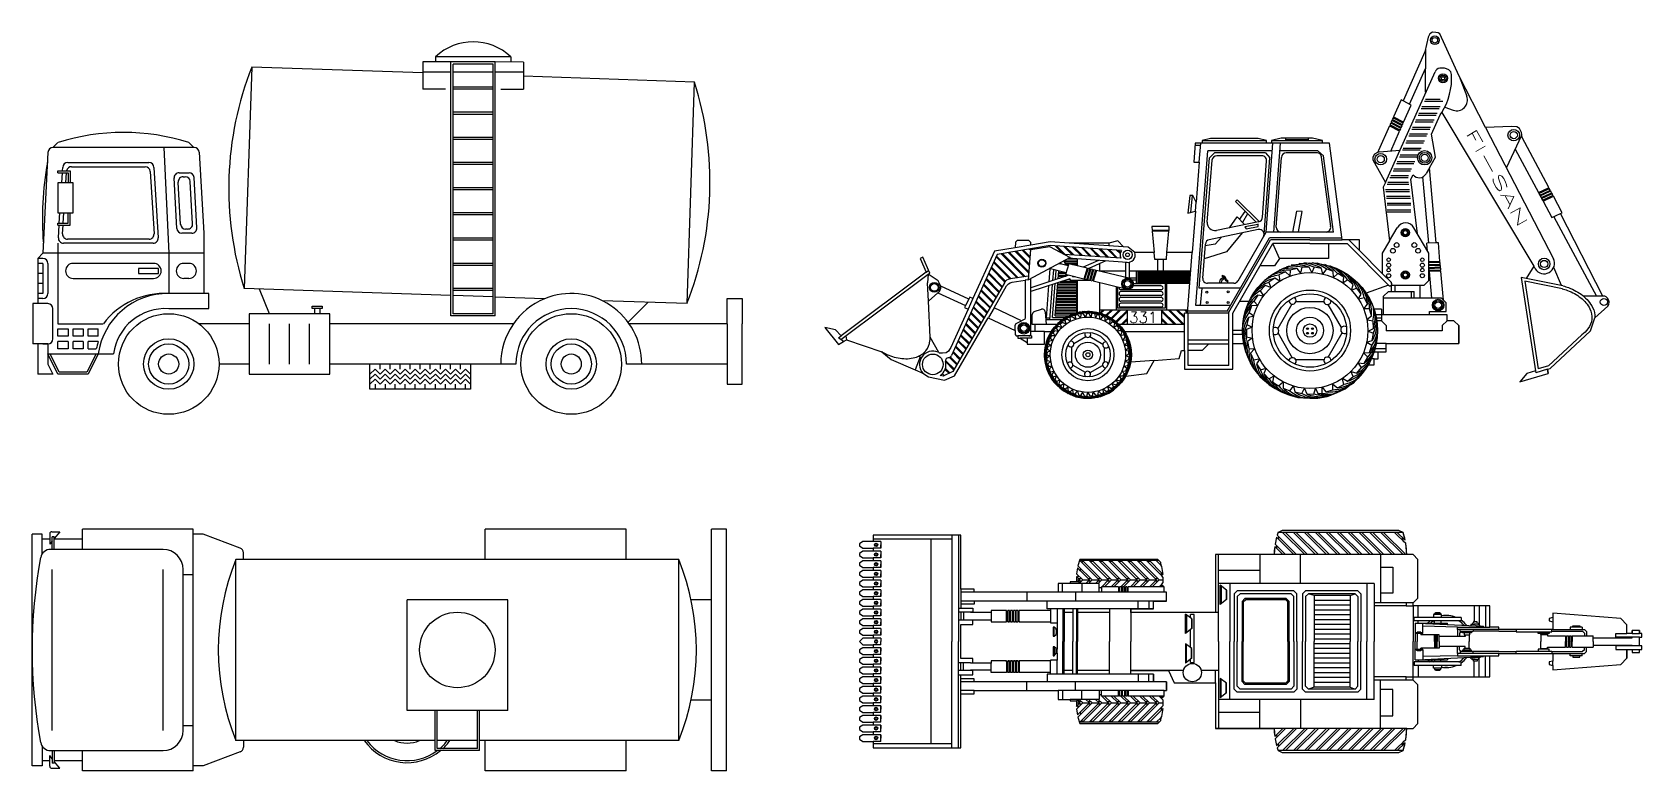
# Model space of a CAD drawing. Extents: x 10.8 to 27.5, y -31.3 to -23.6.
import ezdxf
from ezdxf.enums import TextEntityAlignment as Align

# ---------------------------------------------------------------- set-up
doc = ezdxf.new("R2010")
doc.units = 0
doc.header["$MEASUREMENT"] = 0
doc.linetypes.add('0', pattern=[0])
doc.layers.get('0').update_dxf_attribs({"linetype": 'CONTINUOUS'})
doc.layers.add('1', color=7, linetype='0')
doc.styles.add('ROMANT', font='romant')

msp = doc.modelspace()

# ---------------------------------------------------------------- texts
at = {"color": 7, "style": 'ROMANT', "width": 1.779967}
msp.add_text('FI-SAN', height=0.1132, rotation=299.5059, dxfattribs=at).set_placement((25.676, -24.687), (26.238, -25.68), align=Align.FIT)
at = {"color": 7, "style": 'ROMANT'}
for s in [' 20.154.133-S', 'JUAN VTE BUENROSTRO']:
    msp.add_text(s, height=0.0000034, dxfattribs=at).set_placement((22.378, -26.141))
at = {"style": 'ROMANT'}
msp.add_text('331', height=0.1132, dxfattribs=at).set_placement((22.196, -26.657))

# ---------------------------------------------------------------- linework, layer by layer
for p, q in [((25.312, -23.663), (25.294, -23.699)), ((25.337, -23.648), (25.312, -23.663)), ((25.373, -23.651), (25.337, -23.648)), ((25.397, -23.654), (25.373, -23.651)), ((25.416, -23.663), (25.397, -23.654)), ((25.615, -24.104), (25.416, -23.663)), ((25.294, -23.699), (25.259, -23.851)), ((25.259, -23.851), (25.033, -24.357)), ((25.099, -24.392), (25.265, -24.022)), ((25.888, -24.633), (25.615, -24.104)), ((25.013, -24.347), (24.934, -24.525)), ((25.033, -24.357), (25.013, -24.347)), ((25.039, -24.579), (25.119, -24.402)), ((25.329, -24.705), (25.419, -24.504)), ((25.419, -24.504), (25.435, -24.48)), ((25.435, -24.48), (26.388, -26.071)), ((24.893, -24.616), (24.778, -24.873)), ((24.898, -24.619), (24.893, -24.616)), ((24.905, -24.589), (24.897, -24.607)), ((24.897, -24.607), (24.902, -24.609)), ((24.902, -24.609), (24.898, -24.619)), ((24.91, -24.591), (24.905, -24.589)), ((24.905, -24.878), (24.998, -24.671)), ((24.918, -24.561), (24.909, -24.58)), ((24.909, -24.58), (24.914, -24.582)), ((24.914, -24.582), (24.91, -24.591)), ((24.923, -24.564), (24.918, -24.561)), ((24.93, -24.534), (24.922, -24.552)), ((24.922, -24.552), (24.927, -24.555)), ((24.927, -24.555), (24.923, -24.564)), ((24.935, -24.537), (24.93, -24.534)), ((24.934, -24.525), (24.939, -24.528)), ((24.939, -24.528), (24.935, -24.537)), ((25.002, -24.662), (25.011, -24.643)), ((25.015, -24.634), (25.023, -24.616)), ((25.027, -24.607), (25.035, -24.588)), ((26.158, -24.625), (25.888, -24.633)), ((26.213, -24.628), (26.158, -24.625)), ((26.24, -24.646), (26.213, -24.628)), ((26.261, -24.686), (26.24, -24.646)), ((22.879, -24.797), (22.865, -24.994)), ((22.953, -24.797), (22.879, -24.797)), ((22.922, -24.994), (22.938, -24.797)), ((23.038, -24.747), (22.953, -24.768)), ((22.953, -24.768), (22.953, -24.797)), ((23.618, -24.797), (22.953, -24.797)), ((23.532, -24.747), (23.038, -24.747)), ((23.618, -24.768), (23.532, -24.747)), ((23.618, -24.797), (23.618, -24.768)), ((23.669, -24.797), (23.618, -24.797)), ((23.772, -24.743), (23.669, -24.768)), ((23.669, -24.768), (23.669, -24.797)), ((24.198, -24.797), (23.669, -24.797)), ((24.095, -24.743), (23.772, -24.743)), ((24.198, -24.768), (24.095, -24.743)), ((24.198, -24.797), (24.198, -24.768)), ((24.272, -24.797), (24.198, -24.797)), ((24.403, -25.797), (24.272, -24.797)), ((25.368, -24.94), (25.329, -24.705)), ((26.266, -24.739), (26.261, -24.686)), ((26.544, -25.257), (26.266, -24.739)), ((22.865, -24.994), (22.922, -24.994)), ((22.886, -26.477), (23.012, -24.877)), ((22.922, -24.994), (22.89, -25.409)), ((22.92, -26.297), (23.027, -24.947)), ((23.004, -25.615), (23.055, -24.973)), ((23.678, -24.877), (23.012, -24.877)), ((23.08, -24.897), (23.027, -24.947)), ((23.607, -24.897), (23.08, -24.897)), ((23.57, -24.927), (23.104, -24.927)), ((24.152, -24.877), (23.758, -24.877)), ((24.14, -24.897), (23.824, -24.897)), ((24.739, -24.91), (24.721, -24.943)), ((24.721, -24.943), (24.721, -24.968)), ((24.721, -24.968), (24.737, -25.001)), ((24.737, -25.001), (24.85, -25.203)), ((24.768, -24.894), (24.739, -24.91)), ((24.778, -24.873), (24.768, -24.894)), ((25.306, -25.052), (25.368, -24.94)), ((26.195, -24.858), (26.436, -25.307)), ((25.302, -25.832), (25.239, -25.145)), ((25.377, -25.83), (25.306, -25.052)), ((22.826, -25.34), (22.805, -25.52)), ((22.857, -25.34), (22.826, -25.34)), ((22.85, -25.34), (22.83, -25.514)), ((22.89, -25.409), (22.857, -25.34)), ((24.85, -25.203), (24.827, -25.253)), ((24.827, -25.253), (24.892, -25.809)), ((26.441, -25.316), (26.45, -25.334)), ((26.455, -25.343), (26.465, -25.36)), ((26.539, -25.26), (26.544, -25.257)), ((26.544, -25.269), (26.539, -25.26)), ((26.548, -25.266), (26.544, -25.269)), ((26.558, -25.284), (26.548, -25.266)), ((26.553, -25.286), (26.558, -25.284)), ((26.557, -25.295), (26.553, -25.286)), ((26.563, -25.293), (26.557, -25.295)), ((26.572, -25.31), (26.563, -25.293)), ((26.567, -25.313), (26.572, -25.31)), ((26.571, -25.322), (26.567, -25.313)), ((26.577, -25.319), (26.571, -25.322)), ((26.586, -25.337), (26.577, -25.319)), ((26.581, -25.34), (26.586, -25.337)), ((26.585, -25.348), (26.581, -25.34)), ((22.805, -25.52), (22.883, -25.501)), ((22.883, -25.501), (22.849, -25.93)), ((22.883, -25.501), (22.89, -25.409)), ((26.469, -25.369), (26.479, -25.387)), ((26.483, -25.396), (26.575, -25.567)), ((26.591, -25.346), (26.585, -25.348)), ((26.683, -25.517), (26.591, -25.346)), ((22.612, -25.66), (22.431, -25.66)), ((22.431, -25.66), (22.436, -25.699)), ((22.609, -25.699), (22.612, -25.66)), ((26.595, -25.558), (27.036, -26.381)), ((26.663, -25.526), (26.683, -25.517)), ((27.102, -26.381), (26.663, -25.526)), ((21.017, -25.822), (21.015, -25.879)), ((21.035, -25.804), (21.017, -25.822)), ((21.158, -25.804), (21.035, -25.804)), ((21.178, -25.824), (21.158, -25.804)), ((21.377, -25.818), (21.178, -25.852)), ((21.178, -25.852), (21.178, -25.824)), ((21.575, -25.832), (21.377, -25.818)), ((22.139, -25.871), (21.575, -25.832)), ((21.984, -25.832), (21.575, -25.832)), ((22.078, -25.809), (21.984, -25.832)), ((21.984, -25.832), (21.984, -25.86)), ((22.139, -25.871), (22.078, -25.809)), ((22.436, -25.699), (22.439, -25.699)), ((22.436, -25.706), (22.456, -25.93)), ((22.439, -25.706), (22.436, -25.706)), ((22.605, -25.699), (22.439, -25.699)), ((22.439, -25.699), (22.439, -25.706)), ((22.605, -25.706), (22.439, -25.706)), ((22.588, -25.93), (22.608, -25.706)), ((22.605, -25.699), (22.609, -25.699)), ((22.605, -25.706), (22.605, -25.699)), ((22.608, -25.706), (22.605, -25.706)), ((22.958, -26.193), (22.986, -25.841)), ((23.211, -26.537), (23.65, -25.777)), ((23.229, -26.547), (23.661, -25.797)), ((23.269, -26.557), (23.684, -25.837)), ((23.324, -26.222), (23.615, -25.717)), ((23.695, -25.717), (23.615, -25.717)), ((24.069, -25.777), (23.65, -25.777)), ((24.069, -25.797), (23.661, -25.797)), ((24.069, -25.837), (23.684, -25.837)), ((23.753, -25.989), (23.684, -25.837)), ((24.312, -25.717), (23.695, -25.717)), ((24.069, -25.777), (24.4, -25.777)), ((24.069, -25.797), (24.403, -25.797)), ((24.069, -25.837), (24.453, -25.837)), ((24.26, -25.837), (24.26, -25.989)), ((24.581, -25.797), (24.403, -25.797)), ((24.453, -25.837), (24.883, -26.268)), ((24.47, -25.797), (24.581, -25.909)), ((24.581, -25.909), (24.581, -25.797)), ((24.892, -25.809), (24.818, -25.937)), ((25.288, -25.919), (25.28, -25.833)), ((25.399, -25.829), (25.377, -25.83)), ((25.416, -26.023), (25.399, -25.829)), ((20.06, -25.978), (20.032, -25.99)), ((20.032, -25.99), (20.093, -26.132)), ((20.131, -26.141), (20.06, -25.978)), ((20.801, -25.915), (20.578, -26.406)), ((21.015, -25.879), (20.801, -25.915)), ((21.379, -25.856), (20.83, -25.949)), ((21.178, -25.852), (21.015, -25.879)), ((22.116, -25.907), (21.379, -25.856)), ((22.11, -25.988), (21.524, -25.948)), ((21.556, -25.994), (21.65, -25.994)), ((22.175, -26.031), (21.561, -25.988)), ((21.662, -26.067), (21.662, -25.995)), ((21.877, -26.01), (21.718, -26.08)), ((22.185, -25.874), (22.139, -25.871)), ((22.255, -25.93), (22.185, -25.874)), ((22.456, -25.93), (22.255, -25.93)), ((22.462, -26), (22.456, -25.93)), ((22.582, -26), (22.462, -26)), ((22.492, -26.121), (22.492, -26)), ((22.552, -26.121), (22.552, -26)), ((22.582, -26), (22.588, -25.93)), ((22.849, -25.93), (22.588, -25.93)), ((22.799, -26.557), (22.849, -25.93)), ((23.753, -25.989), (23.701, -26.066)), ((24.26, -25.989), (23.753, -25.989)), ((24.818, -26.146), (24.581, -25.909)), ((24.818, -25.937), (24.818, -26.146)), ((20.093, -26.132), (19.213, -26.79)), ((20.115, -26.154), (20.131, -26.141)), ((20.219, -26.221), (20.115, -26.154)), ((21.562, -26.168), (21.178, -26.294)), ((21.543, -26.138), (21.368, -26.095)), ((21.369, -26.231), (21.379, -26.098)), ((21.406, -26.219), (21.415, -26.107)), ((21.432, -26.21), (21.44, -26.113)), ((21.46, -26.201), (21.466, -26.119)), ((21.462, -26.174), (21.542, -26.174)), ((21.463, -26.164), (21.56, -26.164)), ((21.464, -26.144), (21.541, -26.144)), ((21.465, -26.134), (21.543, -26.134)), ((21.565, -26.066), (21.467, -26.042)), ((21.472, -26.043), (21.472, -26.039)), ((21.472, -26.044), (21.493, -26.044)), ((21.495, -26.049), (21.486, -26.032)), ((21.518, -26.014), (21.65, -26.014)), ((21.544, -26.061), (21.518, -26.015)), ((21.524, -26.024), (21.65, -26.024)), ((21.535, -26.044), (21.65, -26.044)), ((21.726, -26.204), (21.537, -26.158)), ((21.541, -26.054), (21.568, -26.054)), ((21.76, -26.09), (21.571, -26.045)), ((21.612, -26.182), (21.609, -26.176)), ((21.61, -26.054), (21.65, -26.054)), ((21.789, -26.098), (21.77, -26.093)), ((21.956, -26.016), (21.777, -26.095)), ((21.818, -26.105), (21.799, -26.1)), ((21.848, -26.112), (21.828, -26.107)), ((22.194, -26.195), (21.857, -26.114)), ((21.891, -26.122), (21.891, -26.044)), ((22.162, -26.121), (21.891, -26.121)), ((22.162, -26.196), (22.162, -26.029)), ((22.198, -26.196), (22.198, -26.029)), ((22.273, -26.121), (22.198, -26.121)), ((22.834, -26.121), (22.273, -26.121)), ((22.273, -26.251), (22.273, -26.121)), ((22.288, -26.251), (22.288, -26.121)), ((22.833, -26.131), (22.288, -26.131)), ((22.832, -26.141), (22.288, -26.141)), ((22.831, -26.151), (22.288, -26.151)), ((22.83, -26.161), (22.288, -26.161)), ((22.83, -26.171), (22.288, -26.171)), ((22.303, -26.251), (22.303, -26.121)), ((22.318, -26.251), (22.318, -26.121)), ((22.333, -26.251), (22.333, -26.121)), ((22.348, -26.251), (22.348, -26.121)), ((22.363, -26.251), (22.363, -26.121)), ((22.378, -26.251), (22.378, -26.121)), ((22.393, -26.251), (22.393, -26.121)), ((22.408, -26.251), (22.408, -26.121)), ((22.423, -26.251), (22.423, -26.121)), ((22.438, -26.251), (22.438, -26.121)), ((22.453, -26.251), (22.453, -26.121)), ((22.468, -26.251), (22.468, -26.121)), ((22.483, -26.251), (22.483, -26.121)), ((22.498, -26.251), (22.498, -26.121)), ((22.513, -26.251), (22.513, -26.121)), ((22.528, -26.251), (22.528, -26.121)), ((22.543, -26.251), (22.543, -26.121)), ((22.558, -26.251), (22.558, -26.121)), ((22.573, -26.251), (22.573, -26.121)), ((22.588, -26.251), (22.588, -26.121)), ((22.603, -26.251), (22.603, -26.121)), ((22.618, -26.251), (22.618, -26.121)), ((22.633, -26.251), (22.633, -26.121)), ((22.648, -26.251), (22.648, -26.121)), ((22.663, -26.251), (22.663, -26.121)), ((22.678, -26.251), (22.678, -26.121)), ((22.693, -26.251), (22.693, -26.121)), ((22.708, -26.251), (22.708, -26.121)), ((22.723, -26.251), (22.723, -26.121)), ((22.738, -26.251), (22.738, -26.121)), ((22.753, -26.251), (22.753, -26.121)), ((22.768, -26.251), (22.768, -26.121)), ((22.783, -26.251), (22.783, -26.121)), ((22.798, -26.251), (22.798, -26.121)), ((22.813, -26.251), (22.813, -26.121)), ((22.828, -26.198), (22.828, -26.121)), ((23.701, -26.066), (23.553, -26.066)), ((24.818, -26.146), (24.912, -26.239)), ((25.3, -26.056), (25.299, -26.038)), ((25.303, -26.086), (25.301, -26.066)), ((25.306, -26.116), (25.304, -26.096)), ((25.332, -26.4), (25.307, -26.126)), ((25.412, -26.023), (25.416, -26.023)), ((25.413, -26.033), (25.412, -26.023)), ((25.417, -26.032), (25.413, -26.033)), ((25.415, -26.053), (25.419, -26.052)), ((25.416, -26.063), (25.415, -26.053)), ((25.42, -26.062), (25.416, -26.063)), ((25.419, -26.052), (25.417, -26.032)), ((25.418, -26.082), (25.422, -26.082)), ((25.419, -26.092), (25.418, -26.082)), ((25.423, -26.092), (25.419, -26.092)), ((25.422, -26.082), (25.42, -26.062)), ((25.422, -26.082), (25.42, -26.062)), ((25.421, -26.112), (25.425, -26.112)), ((25.422, -26.122), (25.421, -26.112)), ((25.425, -26.122), (25.422, -26.122)), ((25.425, -26.112), (25.423, -26.092)), ((25.452, -26.421), (25.425, -26.122)), ((26.388, -26.071), (26.308, -26.197)), ((20.245, -26.278), (20.219, -26.221)), ((20.537, -26.411), (20.245, -26.278)), ((20.537, -26.411), (20.245, -26.278)), ((21.178, -26.772), (21.178, -26.198)), ((21.58, -26.201), (21.178, -26.333)), ((21.339, -26.61), (21.365, -26.271)), ((21.375, -26.625), (21.403, -26.259)), ((21.402, -26.603), (21.429, -26.25)), ((21.43, -26.583), (21.457, -26.241)), ((21.45, -26.324), (21.65, -26.324)), ((21.451, -26.314), (21.65, -26.314)), ((21.452, -26.294), (21.65, -26.294)), ((21.453, -26.284), (21.65, -26.284)), ((21.455, -26.264), (21.65, -26.264)), ((21.456, -26.254), (21.65, -26.254)), ((21.46, -26.194), (21.481, -26.194)), ((21.477, -26.234), (21.65, -26.234)), ((21.508, -26.224), (21.65, -26.224)), ((21.569, -26.204), (21.582, -26.204)), ((21.591, -26.219), (21.58, -26.201)), ((21.794, -26.219), (21.591, -26.219)), ((21.636, -26.182), (21.612, -26.182)), ((21.65, -26.219), (21.65, -26.553)), ((21.662, -26.55), (21.662, -26.219)), ((21.755, -26.211), (21.735, -26.206)), ((21.784, -26.218), (21.765, -26.213)), ((21.813, -26.225), (21.794, -26.22)), ((22.16, -26.309), (21.823, -26.227)), ((21.891, -26.554), (21.891, -26.244)), ((22.061, -26.285), (22.061, -26.525)), ((22.075, -26.288), (22.075, -26.506)), ((22.528, -26.314), (22.111, -26.314)), ((22.528, -26.334), (22.111, -26.334)), ((22.273, -26.194), (22.198, -26.194)), ((22.273, -26.214), (22.227, -26.214)), ((22.528, -26.254), (22.227, -26.254)), ((22.528, -26.274), (22.236, -26.274)), ((22.823, -26.251), (22.273, -26.251)), ((22.829, -26.181), (22.288, -26.181)), ((22.828, -26.191), (22.288, -26.191)), ((22.827, -26.201), (22.288, -26.201)), ((22.827, -26.211), (22.288, -26.211)), ((22.826, -26.221), (22.288, -26.221)), ((22.825, -26.231), (22.288, -26.231)), ((22.824, -26.241), (22.288, -26.241)), ((22.568, -26.251), (22.568, -26.506)), ((22.583, -26.251), (22.583, -26.525)), ((23.35, -26.297), (22.92, -26.297)), ((23.28, -26.247), (23.008, -26.247)), ((24.884, -26.268), (24.652, -26.351)), ((26.257, -26.187), (26.404, -27.152)), ((26.308, -26.197), (26.257, -26.187)), ((20.117, -26.432), (20.215, -26.346)), ((20.135, -26.804), (20.117, -26.432)), ((20.215, -26.346), (20.502, -26.477)), ((20.502, -26.477), (20.492, -26.497)), ((20.492, -26.497), (20.529, -26.514)), ((20.547, -26.392), (20.537, -26.411)), ((20.578, -26.406), (20.547, -26.392)), ((21.436, -26.503), (21.65, -26.503)), ((21.437, -26.493), (21.65, -26.493)), ((21.439, -26.463), (21.65, -26.463)), ((21.439, -26.473), (21.65, -26.473)), ((21.441, -26.443), (21.65, -26.443)), ((21.442, -26.433), (21.65, -26.433)), ((21.443, -26.414), (21.65, -26.414)), ((21.444, -26.404), (21.65, -26.404)), ((21.445, -26.384), (21.65, -26.384)), ((21.446, -26.374), (21.65, -26.374)), ((21.448, -26.354), (21.65, -26.354)), ((21.449, -26.344), (21.65, -26.344)), ((22.568, -26.506), (22.075, -26.506)), ((22.528, -26.374), (22.111, -26.374)), ((22.528, -26.394), (22.111, -26.394)), ((22.528, -26.434), (22.111, -26.434)), ((22.528, -26.454), (22.111, -26.454)), ((22.528, -26.494), (22.111, -26.494)), ((23.246, -26.477), (22.886, -26.477)), ((23.437, -26.435), (23.339, -26.435)), ((25.481, -26.45), (25.452, -26.421)), ((25.481, -26.539), (25.481, -26.45)), ((27.021, -26.606), (27.154, -26.485)), ((27.122, -26.382), (27.102, -26.381)), ((27.136, -26.389), (27.122, -26.382)), ((27.15, -26.401), (27.136, -26.389)), ((27.163, -26.417), (27.15, -26.401)), ((27.154, -26.485), (27.164, -26.466)), ((27.169, -26.44), (27.163, -26.417)), ((27.164, -26.466), (27.169, -26.44)), ((20.529, -26.514), (20.348, -26.911)), ((20.388, -27.206), (20.736, -26.605)), ((20.736, -26.605), (21.015, -26.736)), ((21.026, -26.663), (21.082, -26.636)), ((21.193, -26.674), (21.193, -26.57)), ((21.445, -26.674), (21.193, -26.674)), ((21.213, -26.541), (21.288, -26.516)), ((21.218, -26.674), (21.218, -26.748)), ((21.327, -26.542), (21.336, -26.674)), ((21.503, -26.625), (21.333, -26.625)), ((21.376, -26.61), (21.339, -26.61)), ((21.402, -26.603), (21.534, -26.603)), ((21.43, -26.583), (21.571, -26.583)), ((21.432, -26.553), (21.65, -26.553)), ((21.432, -26.563), (21.618, -26.563)), ((21.434, -26.533), (21.65, -26.533)), ((21.435, -26.523), (21.65, -26.523)), ((22.802, -26.525), (21.891, -26.525)), ((21.923, -26.525), (21.893, -26.555)), ((21.937, -26.525), (21.904, -26.558)), ((22.008, -26.525), (21.955, -26.578)), ((22.022, -26.525), (21.965, -26.582)), ((22.093, -26.525), (22.01, -26.608)), ((22.107, -26.525), (22.019, -26.613)), ((22.178, -26.525), (22.059, -26.644)), ((22.178, -26.539), (22.067, -26.65)), ((22.769, -26.674), (22.092, -26.674)), ((22.178, -26.61), (22.113, -26.674)), ((22.178, -26.624), (22.127, -26.674)), ((22.178, -26.674), (22.178, -26.525)), ((22.532, -26.525), (22.682, -26.674)), ((22.532, -26.525), (22.532, -26.674)), ((22.532, -26.539), (22.667, -26.674)), ((22.532, -26.61), (22.597, -26.674)), ((22.532, -26.624), (22.583, -26.674)), ((22.603, -26.525), (22.752, -26.674)), ((22.617, -26.525), (22.766, -26.674)), ((22.687, -26.525), (22.769, -26.606)), ((22.702, -26.525), (22.769, -26.592)), ((23.223, -26.557), (22.769, -26.557)), ((22.769, -26.944), (22.769, -26.557)), ((22.772, -26.525), (22.8, -26.552)), ((22.786, -26.525), (22.801, -26.539)), ((23.223, -26.537), (22.801, -26.537)), ((22.809, -27.097), (22.809, -26.557)), ((23.229, -27.097), (23.229, -26.547)), ((23.269, -26.87), (23.269, -26.557)), ((25.306, -26.539), (25.481, -26.539)), ((25.306, -26.575), (25.306, -26.539)), ((25.49, -26.575), (25.306, -26.575)), ((25.49, -26.635), (25.49, -26.575)), ((25.56, -26.635), (25.49, -26.635)), ((25.61, -26.685), (25.56, -26.635)), ((26.974, -26.738), (27.021, -26.606)), ((19.043, -26.705), (19.185, -26.881)), ((19.155, -26.729), (19.043, -26.705)), ((19.213, -26.79), (19.155, -26.729)), ((19.238, -26.849), (19.267, -26.834)), ((19.267, -26.834), (19.635, -26.958)), ((20.225, -26.965), (20.135, -26.804)), ((21.015, -26.736), (21.014, -26.779)), ((21.014, -26.779), (21.025, -26.79)), ((21.015, -26.736), (21.015, -26.68)), ((21.025, -26.79), (21.043, -26.792)), ((21.043, -26.792), (21.043, -26.814)), ((21.186, -26.792), (21.043, -26.792)), ((21.043, -26.814), (21.068, -26.814)), ((21.068, -26.814), (21.141, -26.861)), ((21.186, -26.814), (21.068, -26.814)), ((21.141, -26.814), (21.141, -26.861)), ((21.32, -26.748), (21.178, -26.748)), ((21.186, -26.792), (21.186, -26.814)), ((21.32, -26.748), (21.388, -26.748)), ((21.32, -26.877), (21.32, -26.748)), ((21.353, -26.813), (21.33, -26.887)), ((21.37, -26.779), (21.353, -26.813)), ((21.388, -26.748), (21.37, -26.779)), ((21.748, -26.802), (21.624, -26.874)), ((22.15, -26.748), (22.769, -26.748)), ((23.229, -26.837), (22.809, -26.837)), ((23.369, -26.737), (23.269, -26.737)), ((23.37, -26.777), (23.269, -26.777)), ((23.738, -26.764), (23.885, -27.018)), ((24.86, -26.685), (24.86, -26.741)), ((25.61, -26.87), (25.61, -26.685)), ((25.61, -26.685), (25.61, -26.87)), ((26.557, -27.129), (26.974, -26.738)), ((19.185, -26.881), (19.238, -26.849)), ((19.635, -26.958), (19.73, -27.036)), ((20.231, -26.97), (20.225, -26.965)), ((20.231, -26.97), (20.231, -26.97)), ((20.261, -26.97), (20.231, -26.97)), ((20.299, -26.966), (20.261, -26.97)), ((20.323, -26.951), (20.299, -26.966)), ((20.334, -26.934), (20.323, -26.951)), ((20.348, -26.911), (20.334, -26.934)), ((21.141, -26.861), (21.141, -26.877)), ((21.141, -26.877), (21.32, -26.877)), ((21.32, -26.952), (21.316, -27.009)), ((21.316, -27.009), (21.328, -27.074)), ((21.33, -26.887), (21.32, -26.952)), ((22.715, -27.026), (22.739, -26.944)), ((22.739, -26.944), (22.769, -26.944)), ((22.769, -26.944), (22.769, -27.137)), ((23.229, -26.877), (22.809, -26.877)), ((22.951, -26.944), (22.809, -26.944)), ((23.018, -26.877), (22.951, -26.944)), ((23.269, -26.87), (23.381, -26.87)), ((23.269, -27.137), (23.269, -26.87)), ((23.381, -26.87), (23.385, -26.88)), ((23.385, -26.88), (23.402, -26.954)), ((23.402, -26.954), (23.428, -27.012)), ((24.733, -26.958), (24.775, -26.958)), ((24.744, -26.922), (24.86, -26.922)), ((24.86, -26.87), (24.756, -26.87)), ((24.775, -26.958), (24.86, -26.958)), ((24.775, -27.031), (24.775, -26.958)), ((24.86, -26.87), (25.61, -26.87)), ((24.86, -26.958), (24.86, -26.87)), ((19.73, -27.036), (19.98, -27.144)), ((19.98, -27.144), (20.06, -27.178)), ((21.328, -27.074), (21.341, -27.13)), ((21.341, -27.13), (21.364, -27.189)), ((21.613, -27.095), (21.742, -27.169)), ((22.455, -27.045), (22.212, -27.064)), ((22.38, -27.181), (22.455, -27.045)), ((22.455, -27.045), (22.715, -27.026)), ((22.769, -27.137), (23.269, -27.137)), ((23.229, -27.097), (22.809, -27.097)), ((23.428, -27.012), (23.462, -27.093)), ((23.462, -27.093), (23.502, -27.146)), ((23.502, -27.146), (23.55, -27.213)), ((23.921, -27.037), (24.214, -27.037)), ((24.57, -27.227), (24.613, -27.177)), ((24.613, -27.177), (24.656, -27.119)), ((24.656, -27.119), (24.673, -27.092)), ((24.673, -27.092), (24.734, -27.092)), ((24.734, -27.031), (24.775, -27.031)), ((24.734, -27.092), (24.734, -27.031)), ((26.404, -27.152), (26.316, -27.182)), ((26.53, -27.137), (26.557, -27.129)), ((26.538, -27.181), (26.53, -27.137)), ((20.06, -27.178), (20.119, -27.217)), ((20.119, -27.217), (20.284, -27.252)), ((20.284, -27.252), (20.388, -27.206)), ((21.364, -27.189), (21.393, -27.231)), ((21.393, -27.231), (21.427, -27.282)), ((21.427, -27.282), (21.477, -27.33)), ((21.477, -27.33), (21.517, -27.361)), ((22.033, -27.353), (22.087, -27.307)), ((22.087, -27.307), (22.133, -27.252)), ((22.133, -27.252), (22.16, -27.21)), ((22.16, -27.21), (22.38, -27.181)), ((23.55, -27.213), (23.605, -27.26)), ((23.605, -27.26), (23.646, -27.299)), ((23.646, -27.299), (23.708, -27.337)), ((23.708, -27.337), (23.772, -27.37)), ((24.343, -27.38), (24.434, -27.339)), ((24.434, -27.339), (24.472, -27.308)), ((24.472, -27.308), (24.52, -27.28)), ((24.52, -27.28), (24.57, -27.227)), ((26.244, -27.266), (26.538, -27.181)), ((26.316, -27.182), (26.244, -27.266)), ((21.517, -27.361), (21.58, -27.395)), ((21.58, -27.395), (21.642, -27.422)), ((21.642, -27.422), (21.723, -27.437)), ((21.723, -27.437), (21.806, -27.437)), ((21.806, -27.437), (21.902, -27.42)), ((21.902, -27.42), (21.984, -27.385)), ((21.984, -27.385), (22.033, -27.353)), ((23.772, -27.37), (23.841, -27.397)), ((23.841, -27.397), (23.944, -27.43)), ((23.944, -27.43), (24.066, -27.437)), ((24.066, -27.437), (24.15, -27.435)), ((24.15, -27.435), (24.248, -27.418)), ((24.248, -27.418), (24.343, -27.38)), ((23.74, -28.826), (23.73, -28.855)), ((23.782, -28.806), (23.74, -28.826)), ((24.991, -28.806), (23.782, -28.806)), ((24.015, -29.056), (23.785, -28.826)), ((24.044, -29.056), (23.814, -28.826)), ((24.128, -29.056), (23.898, -28.826)), ((24.157, -29.056), (23.927, -28.826)), ((24.241, -29.056), (24.011, -28.826)), ((24.27, -29.056), (24.04, -28.826)), ((24.355, -29.056), (24.125, -28.826)), ((24.383, -29.056), (24.153, -28.826)), ((24.468, -29.056), (24.238, -28.826)), ((24.496, -29.056), (24.266, -28.826)), ((24.581, -29.056), (24.351, -28.826)), ((24.609, -29.056), (24.379, -28.826)), ((24.694, -29.056), (24.464, -28.826)), ((24.722, -29.056), (24.492, -28.826)), ((24.807, -29.056), (24.577, -28.826)), ((24.835, -29.056), (24.605, -28.826)), ((24.92, -29.056), (24.69, -28.826)), ((24.949, -29.056), (24.719, -28.826)), ((25.033, -29.056), (24.803, -28.826)), ((25.062, -29.056), (24.832, -28.826)), ((25.061, -28.942), (24.945, -28.826)), ((25.055, -28.907), (24.973, -28.826)), ((25.033, -28.826), (24.991, -28.806)), ((25.055, -28.907), (25.033, -28.826)), ((19.438, -28.922), (19.402, -28.944)), ((19.402, -28.944), (19.402, -28.967)), ((19.402, -28.967), (19.438, -28.99)), ((19.543, -28.922), (19.438, -28.922)), ((19.438, -28.99), (19.543, -28.99)), ((20.452, -28.856), (19.543, -28.856)), ((19.543, -28.856), (19.543, -28.922)), ((19.623, -28.922), (19.543, -28.922)), ((19.623, -28.99), (19.543, -28.99)), ((19.543, -28.99), (19.543, -29.022)), ((19.623, -28.922), (19.623, -28.956)), ((19.623, -28.922), (19.623, -28.99)), ((19.623, -28.99), (19.623, -28.956)), ((20.14, -28.896), (20.14, -31.016)), ((20.359, -28.856), (20.359, -29.956)), ((20.429, -28.856), (20.429, -29.956)), ((20.452, -29.414), (20.452, -28.856)), ((23.705, -28.971), (23.698, -29.056)), ((23.723, -28.989), (23.705, -28.971)), ((23.789, -29.056), (23.705, -28.971)), ((23.724, -28.877), (23.708, -28.947)), ((23.817, -29.056), (23.708, -28.947)), ((23.708, -28.947), (23.726, -28.964)), ((23.726, -28.964), (23.723, -28.989)), ((23.902, -29.056), (23.724, -28.877)), ((23.74, -28.894), (23.724, -28.877)), ((23.93, -29.056), (23.73, -28.855)), ((23.73, -28.855), (23.746, -28.871)), ((23.746, -28.871), (23.74, -28.894)), ((25.028, -28.881), (25.055, -28.907)), ((25.036, -28.917), (25.028, -28.881)), ((25.061, -28.942), (25.036, -28.917)), ((25.071, -29.056), (25.061, -28.942)), ((19.438, -29.022), (19.402, -29.044)), ((19.402, -29.044), (19.402, -29.067)), ((19.402, -29.067), (19.438, -29.09)), ((19.438, -29.122), (19.402, -29.144)), ((19.402, -29.144), (19.402, -29.167)), ((19.402, -29.167), (19.438, -29.19)), ((19.543, -29.022), (19.438, -29.022)), ((19.438, -29.09), (19.543, -29.09)), ((19.543, -29.122), (19.438, -29.122)), ((19.623, -29.022), (19.543, -29.022)), ((19.623, -29.09), (19.543, -29.09)), ((19.543, -29.09), (19.543, -29.122)), ((19.623, -29.122), (19.543, -29.122)), ((19.623, -29.022), (19.623, -29.09)), ((19.623, -29.022), (19.623, -29.056)), ((19.623, -29.09), (19.623, -29.056)), ((19.623, -29.122), (19.623, -29.19)), ((19.623, -29.122), (19.623, -29.156)), ((19.623, -29.19), (19.623, -29.156)), ((21.684, -29.106), (21.666, -29.171)), ((21.666, -29.171), (21.693, -29.199)), ((21.814, -29.319), (21.666, -29.171)), ((22.505, -29.119), (21.68, -29.119)), ((22.492, -29.106), (21.684, -29.106)), ((21.884, -29.319), (21.684, -29.119)), ((21.711, -29.119), (21.711, -29.119)), ((21.913, -29.319), (21.713, -29.119)), ((21.983, -29.319), (21.783, -29.119)), ((21.819, -29.128), (21.791, -29.128)), ((22.012, -29.319), (21.812, -29.119)), ((22.082, -29.319), (21.882, -29.119)), ((21.918, -29.128), (21.89, -29.128)), ((22.111, -29.319), (21.911, -29.119)), ((22.181, -29.319), (21.981, -29.119)), ((22.017, -29.128), (21.989, -29.128)), ((22.21, -29.319), (22.01, -29.119)), ((22.28, -29.319), (22.08, -29.119)), ((22.116, -29.128), (22.088, -29.128)), ((22.309, -29.319), (22.109, -29.119)), ((22.379, -29.319), (22.179, -29.119)), ((22.215, -29.128), (22.187, -29.128)), ((22.408, -29.319), (22.208, -29.119)), ((22.478, -29.319), (22.278, -29.119)), ((22.314, -29.128), (22.286, -29.128)), ((22.507, -29.319), (22.307, -29.119)), ((22.536, -29.277), (22.377, -29.119)), ((22.413, -29.128), (22.385, -29.128)), ((22.532, -29.245), (22.406, -29.119)), ((22.526, -29.169), (22.476, -29.119)), ((22.523, -29.137), (22.492, -29.106)), ((22.526, -29.169), (22.523, -29.137)), ((22.536, -29.179), (22.526, -29.169)), ((22.548, -29.262), (22.536, -29.179)), ((23.698, -29.056), (23.091, -29.056)), ((23.091, -29.056), (23.091, -29.656)), ((25.138, -29.056), (25.071, -29.056)), ((25.188, -29.106), (25.138, -29.056)), ((25.188, -29.506), (25.188, -29.106)), ((19.438, -29.222), (19.402, -29.244)), ((19.402, -29.244), (19.402, -29.267)), ((19.402, -29.267), (19.438, -29.29)), ((19.438, -29.322), (19.402, -29.344)), ((19.402, -29.344), (19.402, -29.367)), ((19.438, -29.19), (19.543, -29.19)), ((19.543, -29.222), (19.438, -29.222)), ((19.438, -29.29), (19.543, -29.29)), ((19.543, -29.322), (19.438, -29.322)), ((19.623, -29.19), (19.543, -29.19)), ((19.543, -29.19), (19.543, -29.222)), ((19.623, -29.222), (19.543, -29.222)), ((19.623, -29.29), (19.543, -29.29)), ((19.543, -29.29), (19.543, -29.322)), ((19.623, -29.322), (19.543, -29.322)), ((19.623, -29.222), (19.623, -29.29)), ((19.623, -29.222), (19.623, -29.256)), ((19.623, -29.29), (19.623, -29.256)), ((19.623, -29.322), (19.623, -29.39)), ((19.623, -29.322), (19.623, -29.356)), ((21.584, -29.34), (21.584, -29.357)), ((21.65, -29.34), (21.584, -29.34)), ((21.651, -29.283), (21.65, -29.34)), ((21.65, -29.319), (21.686, -29.319)), ((21.65, -29.319), (21.686, -29.319)), ((21.65, -29.319), (21.686, -29.319)), ((21.65, -29.319), (21.686, -29.319)), ((21.686, -29.319), (21.651, -29.283)), ((21.662, -29.294), (21.651, -29.283)), ((21.661, -29.195), (21.652, -29.257)), ((21.715, -29.319), (21.652, -29.257)), ((21.652, -29.257), (21.669, -29.273)), ((21.69, -29.223), (21.661, -29.195)), ((21.785, -29.319), (21.661, -29.195)), ((21.669, -29.273), (21.662, -29.294)), ((21.686, -29.319), (21.666, -29.34)), ((21.703, -29.307), (21.675, -29.307)), ((21.703, -29.331), (21.675, -29.331)), ((21.693, -29.199), (21.69, -29.223)), ((21.715, -29.319), (21.785, -29.319)), ((21.715, -29.319), (21.785, -29.319)), ((21.715, -29.319), (21.785, -29.319)), ((21.715, -29.319), (21.785, -29.319)), ((21.785, -29.319), (21.748, -29.357)), ((21.802, -29.307), (21.774, -29.307)), ((21.802, -29.331), (21.774, -29.331)), ((21.814, -29.319), (21.776, -29.357)), ((21.814, -29.319), (21.884, -29.319)), ((21.814, -29.319), (21.884, -29.319)), ((21.814, -29.319), (21.884, -29.319)), ((21.814, -29.319), (21.884, -29.319)), ((21.884, -29.319), (21.847, -29.357)), ((21.901, -29.307), (21.873, -29.307)), ((21.901, -29.331), (21.873, -29.331)), ((21.913, -29.319), (21.875, -29.357)), ((21.913, -29.319), (21.983, -29.319)), ((21.913, -29.319), (21.983, -29.319)), ((21.913, -29.319), (21.983, -29.319)), ((21.913, -29.319), (21.983, -29.319)), ((22, -29.307), (21.972, -29.307)), ((22, -29.331), (21.972, -29.331)), ((22.082, -29.319), (22.011, -29.39)), ((22.012, -29.319), (22.082, -29.319)), ((22.012, -29.319), (22.082, -29.319)), ((22.012, -29.319), (22.082, -29.319)), ((22.012, -29.319), (22.082, -29.319)), ((22.099, -29.307), (22.071, -29.307)), ((22.099, -29.331), (22.071, -29.331)), ((22.181, -29.319), (22.11, -29.39)), ((22.111, -29.319), (22.181, -29.319)), ((22.111, -29.319), (22.181, -29.319)), ((22.111, -29.319), (22.181, -29.319)), ((22.111, -29.319), (22.181, -29.319)), ((22.21, -29.319), (22.138, -29.39)), ((22.198, -29.307), (22.17, -29.307)), ((22.198, -29.331), (22.17, -29.331)), ((22.28, -29.319), (22.209, -29.39)), ((22.21, -29.319), (22.28, -29.319)), ((22.21, -29.319), (22.28, -29.319)), ((22.21, -29.319), (22.28, -29.319)), ((22.21, -29.319), (22.28, -29.319)), ((22.309, -29.319), (22.237, -29.39)), ((22.297, -29.307), (22.269, -29.307)), ((22.297, -29.331), (22.269, -29.331)), ((22.379, -29.319), (22.308, -29.39)), ((22.309, -29.319), (22.379, -29.319)), ((22.309, -29.319), (22.379, -29.319)), ((22.309, -29.319), (22.379, -29.319)), ((22.309, -29.319), (22.379, -29.319)), ((22.408, -29.319), (22.336, -29.39)), ((22.396, -29.307), (22.368, -29.307)), ((22.396, -29.331), (22.368, -29.331)), ((22.478, -29.319), (22.407, -29.39)), ((22.408, -29.319), (22.478, -29.319)), ((22.408, -29.319), (22.478, -29.319)), ((22.408, -29.319), (22.478, -29.319)), ((22.408, -29.319), (22.478, -29.319)), ((22.507, -29.319), (22.435, -29.39)), ((22.495, -29.307), (22.467, -29.307)), ((22.495, -29.331), (22.467, -29.331)), ((22.507, -29.319), (22.551, -29.319)), ((22.507, -29.319), (22.551, -29.319)), ((22.507, -29.319), (22.551, -29.319)), ((22.507, -29.319), (22.551, -29.319)), ((22.532, -29.245), (22.548, -29.262)), ((22.536, -29.277), (22.532, -29.245)), ((22.532, -29.245), (22.536, -29.277)), ((22.55, -29.292), (22.536, -29.277)), ((22.55, -29.346), (22.55, -29.292)), ((24.799, -29.185), (24.929, -29.185)), ((24.929, -29.185), (24.929, -29.457)), ((19.402, -29.367), (19.438, -29.39)), ((19.438, -29.422), (19.402, -29.444)), ((19.402, -29.444), (19.402, -29.467)), ((19.402, -29.467), (19.438, -29.49)), ((19.438, -29.39), (19.543, -29.39)), ((19.543, -29.422), (19.438, -29.422)), ((19.438, -29.49), (19.543, -29.49)), ((19.623, -29.39), (19.543, -29.39)), ((19.543, -29.39), (19.543, -29.422)), ((19.623, -29.422), (19.543, -29.422)), ((19.623, -29.49), (19.543, -29.49)), ((19.543, -29.49), (19.543, -29.522)), ((19.623, -29.39), (19.623, -29.356)), ((19.623, -29.422), (19.623, -29.49)), ((19.623, -29.422), (19.623, -29.456)), ((19.623, -29.49), (19.623, -29.456)), ((20.59, -29.414), (20.452, -29.414)), ((20.452, -29.414), (20.452, -29.446)), ((20.59, -29.446), (20.452, -29.446)), ((20.452, -29.446), (20.452, -29.61)), ((20.59, -29.446), (20.59, -29.414)), ((21.461, -29.446), (20.59, -29.446)), ((21.461, -29.357), (21.461, -29.446)), ((21.584, -29.357), (21.461, -29.357)), ((22.536, -29.361), (22.506, -29.39)), ((22.532, -29.39), (22.536, -29.361)), ((22.548, -29.376), (22.532, -29.39)), ((22.536, -29.361), (22.55, -29.346)), ((22.547, -29.39), (22.548, -29.376)), ((22.559, -29.39), (22.547, -29.39)), ((22.559, -29.446), (22.559, -29.39)), ((22.582, -29.446), (22.559, -29.446)), ((22.582, -29.537), (22.582, -29.446)), ((23.14, -29.572), (23.14, -29.373)), ((23.205, -29.423), (23.14, -29.373)), ((23.15, -29.381), (23.15, -29.564)), ((23.201, -29.42), (23.201, -29.525)), ((23.205, -29.423), (23.205, -29.522)), ((23.853, -29.541), (23.823, -29.511)), ((23.903, -29.491), (23.873, -29.461)), ((23.933, -29.461), (23.903, -29.431)), ((23.903, -29.956), (23.903, -29.491)), ((23.933, -29.956), (23.933, -29.461)), ((23.993, -29.461), (24.023, -29.431)), ((23.993, -29.461), (23.993, -29.956)), ((24.023, -29.491), (24.053, -29.461)), ((24.023, -29.491), (24.023, -29.956)), ((24.111, -29.481), (24.053, -29.461)), ((24.111, -29.481), (24.111, -29.956)), ((24.484, -29.481), (24.536, -29.461)), ((24.484, -29.481), (24.484, -29.956)), ((24.929, -29.457), (24.799, -29.457)), ((25.138, -29.556), (25.188, -29.506)), ((19.438, -29.522), (19.402, -29.544)), ((19.402, -29.544), (19.402, -29.567)), ((19.402, -29.567), (19.438, -29.59)), ((19.402, -29.567), (19.402, -29.567)), ((19.438, -29.622), (19.402, -29.644)), ((19.402, -29.644), (19.402, -29.667)), ((19.402, -29.667), (19.438, -29.69)), ((19.543, -29.522), (19.438, -29.522)), ((19.438, -29.59), (19.543, -29.59)), ((19.543, -29.622), (19.438, -29.622)), ((19.623, -29.522), (19.543, -29.522)), ((19.623, -29.59), (19.543, -29.59)), ((19.543, -29.59), (19.543, -29.622)), ((19.623, -29.622), (19.543, -29.622)), ((19.623, -29.522), (19.623, -29.59)), ((19.623, -29.522), (19.623, -29.556)), ((19.623, -29.59), (19.623, -29.556)), ((19.623, -29.622), (19.623, -29.69)), ((19.623, -29.622), (19.623, -29.656)), ((19.623, -29.69), (19.623, -29.656)), ((20.429, -29.61), (20.578, -29.61)), ((20.578, -29.654), (20.429, -29.654)), ((20.452, -29.537), (20.452, -29.569)), ((20.59, -29.569), (20.452, -29.569)), ((20.452, -29.654), (20.452, -29.736)), ((20.48, -29.654), (20.48, -29.736)), ((20.551, -29.654), (20.551, -29.657)), ((20.768, -29.657), (20.551, -29.657)), ((20.578, -29.61), (20.578, -29.654)), ((20.59, -29.537), (20.59, -29.569)), ((20.927, -29.636), (20.768, -29.636)), ((20.768, -29.636), (20.768, -29.754)), ((20.927, -29.744), (20.927, -29.636)), ((20.938, -29.645), (20.927, -29.645)), ((20.956, -29.636), (20.938, -29.636)), ((20.938, -29.744), (20.938, -29.636)), ((20.956, -29.744), (20.956, -29.636)), ((20.967, -29.645), (20.956, -29.645)), ((20.986, -29.636), (20.967, -29.636)), ((20.967, -29.744), (20.967, -29.636)), ((20.986, -29.744), (20.986, -29.636)), ((20.997, -29.645), (20.986, -29.645)), ((21.017, -29.636), (20.997, -29.636)), ((20.997, -29.744), (20.997, -29.636)), ((21.017, -29.744), (21.017, -29.636)), ((21.027, -29.645), (21.017, -29.645)), ((21.047, -29.636), (21.027, -29.636)), ((21.027, -29.744), (21.027, -29.636)), ((21.047, -29.744), (21.047, -29.636)), ((21.057, -29.645), (21.047, -29.645)), ((21.38, -29.636), (21.057, -29.636)), ((21.057, -29.744), (21.057, -29.636)), ((21.38, -29.618), (21.38, -29.754)), ((21.508, -29.618), (21.508, -29.956)), ((21.524, -29.618), (21.524, -29.956)), ((21.612, -29.618), (21.612, -29.956)), ((21.651, -29.618), (21.651, -29.956)), ((21.662, -29.618), (21.662, -29.956)), ((22.212, -29.656), (22.212, -29.618)), ((22.212, -29.618), (22.447, -29.618)), ((23.091, -29.656), (22.212, -29.656)), ((22.447, -29.537), (22.582, -29.537)), ((22.447, -29.618), (22.447, -29.537)), ((22.845, -29.723), (22.781, -29.673)), ((22.781, -29.872), (22.781, -29.673)), ((22.87, -29.676), (22.83, -29.676)), ((22.83, -29.71), (22.83, -29.676)), ((22.87, -30.175), (22.87, -29.676)), ((23.205, -29.522), (23.14, -29.572)), ((23.84, -29.546), (23.818, -29.524)), ((23.84, -29.956), (23.84, -29.546)), ((23.853, -29.956), (23.853, -29.541)), ((25.065, -29.588), (24.734, -29.588)), ((25.065, -29.556), (25.065, -29.588)), ((25.065, -29.588), (25.138, -29.588)), ((25.138, -29.588), (25.138, -29.556)), ((25.932, -29.588), (25.138, -29.588)), ((25.138, -29.588), (25.138, -29.956)), ((25.19, -29.706), (25.19, -29.588)), ((25.347, -29.678), (25.347, -29.706)), ((25.432, -29.678), (25.347, -29.678)), ((25.359, -29.667), (25.423, -29.667)), ((25.359, -29.678), (25.359, -29.667)), ((25.369, -29.657), (25.413, -29.657)), ((25.369, -29.667), (25.369, -29.657)), ((25.413, -29.657), (25.413, -29.667)), ((25.423, -29.667), (25.423, -29.678)), ((25.432, -29.706), (25.432, -29.678)), ((25.769, -29.588), (25.769, -29.751)), ((25.821, -29.588), (25.821, -29.785)), ((25.888, -29.588), (25.888, -29.808)), ((25.932, -29.808), (25.932, -29.588)), ((27.29, -29.717), (26.586, -29.662)), ((26.586, -29.662), (26.586, -29.708)), ((19.438, -29.722), (19.402, -29.744)), ((19.402, -29.744), (19.402, -29.767)), ((19.402, -29.767), (19.438, -29.79)), ((19.438, -29.822), (19.402, -29.844)), ((19.402, -29.844), (19.402, -29.867)), ((19.438, -29.69), (19.543, -29.69)), ((19.543, -29.722), (19.438, -29.722)), ((19.438, -29.79), (19.543, -29.79)), ((19.543, -29.822), (19.438, -29.822)), ((19.623, -29.69), (19.543, -29.69)), ((19.543, -29.69), (19.543, -29.722)), ((19.623, -29.722), (19.543, -29.722)), ((19.623, -29.79), (19.543, -29.79)), ((19.543, -29.79), (19.543, -29.822)), ((19.623, -29.822), (19.543, -29.822)), ((19.623, -29.722), (19.623, -29.79)), ((19.623, -29.722), (19.623, -29.756)), ((19.623, -29.79), (19.623, -29.756)), ((19.623, -29.822), (19.623, -29.89)), ((19.623, -29.822), (19.623, -29.856)), ((20.551, -29.736), (20.429, -29.736)), ((20.452, -29.78), (20.578, -29.78)), ((20.452, -30.132), (20.452, -29.78)), ((20.551, -29.732), (20.768, -29.732)), ((20.551, -29.736), (20.551, -29.732)), ((20.578, -29.736), (20.551, -29.736)), ((20.578, -29.78), (20.578, -29.736)), ((20.768, -29.732), (20.768, -29.754)), ((20.768, -29.754), (20.927, -29.754)), ((20.927, -29.744), (20.938, -29.744)), ((20.927, -29.754), (20.927, -29.744)), ((20.938, -29.744), (20.938, -29.754)), ((20.938, -29.754), (20.956, -29.754)), ((20.956, -29.744), (20.967, -29.744)), ((20.956, -29.754), (20.956, -29.744)), ((20.967, -29.744), (20.967, -29.754)), ((20.967, -29.754), (20.986, -29.754)), ((20.986, -29.744), (20.997, -29.744)), ((20.986, -29.754), (20.986, -29.744)), ((20.997, -29.744), (20.997, -29.754)), ((20.997, -29.754), (21.017, -29.754)), ((21.017, -29.744), (21.027, -29.744)), ((21.017, -29.754), (21.017, -29.744)), ((21.027, -29.744), (21.027, -29.754)), ((21.027, -29.754), (21.047, -29.754)), ((21.047, -29.744), (21.057, -29.744)), ((21.047, -29.754), (21.047, -29.744)), ((21.057, -29.744), (21.057, -29.754)), ((21.057, -29.754), (21.38, -29.754)), ((21.38, -29.754), (21.38, -29.763)), ((21.38, -29.763), (21.45, -29.763)), ((21.408, -29.808), (21.408, -29.901)), ((21.418, -29.808), (21.408, -29.808)), ((21.44, -29.826), (21.418, -29.808)), ((21.418, -29.901), (21.418, -29.808)), ((21.44, -29.835), (21.44, -29.826)), ((21.45, -29.835), (21.44, -29.835)), ((21.44, -29.835), (21.44, -29.875)), ((21.45, -29.839), (21.44, -29.839)), ((21.45, -29.763), (21.45, -29.835)), ((22.845, -29.822), (22.781, -29.872)), ((22.791, -29.68), (22.791, -29.864)), ((22.83, -30.017), (22.83, -29.834)), ((22.841, -29.72), (22.841, -29.825)), ((22.845, -29.723), (22.845, -29.822)), ((25.149, -29.743), (25.149, -29.706)), ((25.16, -29.766), (25.16, -29.956)), ((25.16, -29.766), (25.494, -29.766)), ((25.19, -29.766), (25.19, -29.743)), ((25.19, -29.766), (25.867, -29.799)), ((25.238, -29.872), (25.238, -29.77)), ((25.598, -29.808), (25.238, -29.799)), ((25.359, -29.766), (25.359, -29.743)), ((25.425, -29.743), (25.425, -29.766)), ((25.496, -29.781), (25.494, -29.766)), ((25.598, -29.808), (25.932, -29.808)), ((25.598, -29.831), (25.598, -29.808)), ((26.027, -29.831), (25.598, -29.831)), ((25.598, -29.831), (25.598, -29.904)), ((25.624, -29.851), (25.624, -29.831)), ((25.634, -29.706), (25.634, -29.743)), ((25.734, -29.78), (25.734, -29.793)), ((25.829, -29.786), (25.734, -29.78)), ((25.749, -29.765), (25.749, -29.781)), ((25.815, -29.769), (25.749, -29.765)), ((25.759, -29.831), (25.759, -29.851)), ((25.763, -29.75), (25.763, -29.766)), ((25.8, -29.752), (25.763, -29.75)), ((25.8, -29.768), (25.8, -29.752)), ((25.815, -29.785), (25.815, -29.769)), ((25.829, -29.797), (25.829, -29.786)), ((25.867, -29.808), (25.867, -29.799)), ((26.027, -29.808), (25.932, -29.808)), ((26.027, -29.831), (26.027, -29.808)), ((26.586, -29.831), (26.027, -29.831)), ((26.204, -29.831), (26.204, -29.855)), ((26.586, -29.708), (26.547, -29.717)), ((26.547, -29.717), (26.547, -29.743)), ((26.547, -29.743), (26.586, -29.751)), ((26.573, -29.855), (26.573, -29.831)), ((26.586, -29.708), (26.586, -29.751)), ((26.586, -29.751), (26.586, -29.831)), ((26.586, -29.831), (26.913, -29.831)), ((26.887, -29.808), (26.765, -29.808)), ((26.765, -29.808), (26.765, -29.831)), ((26.791, -29.793), (26.865, -29.793)), ((26.791, -29.808), (26.791, -29.793)), ((26.865, -29.793), (26.865, -29.808)), ((26.887, -29.808), (26.887, -29.831)), ((26.933, -29.851), (26.913, -29.831)), ((27.35, -29.782), (27.29, -29.717)), ((27.35, -29.872), (27.35, -29.782)), ((27.35, -29.872), (27.35, -29.782)), ((27.408, -29.841), (27.408, -29.872)), ((27.482, -29.841), (27.408, -29.841)), ((27.408, -29.872), (27.408, -29.841)), ((27.482, -29.872), (27.482, -29.841)), ((27.482, -29.841), (27.482, -29.872)), ((19.402, -29.867), (19.438, -29.89)), ((19.437, -29.922), (19.402, -29.956)), ((19.402, -29.956), (19.437, -29.99)), ((19.543, -29.922), (19.437, -29.922)), ((19.437, -29.99), (19.543, -29.99)), ((19.438, -29.89), (19.543, -29.89)), ((19.623, -29.89), (19.543, -29.89)), ((19.543, -29.89), (19.543, -29.922)), ((19.623, -29.922), (19.543, -29.922)), ((19.623, -29.99), (19.543, -29.99)), ((19.543, -29.99), (19.543, -30.022)), ((19.623, -29.89), (19.623, -29.856)), ((19.623, -29.922), (19.623, -29.956)), ((19.623, -29.99), (19.623, -29.956)), ((20.359, -31.056), (20.359, -29.956)), ((20.429, -31.056), (20.429, -29.956)), ((21.408, -29.901), (21.418, -29.901)), ((21.408, -30.01), (21.408, -30.103)), ((21.418, -30.01), (21.408, -30.01)), ((21.418, -29.901), (21.44, -29.884)), ((21.44, -30.027), (21.418, -30.01)), ((21.418, -30.01), (21.418, -30.103)), ((21.45, -29.87), (21.44, -29.87)), ((21.44, -29.875), (21.45, -29.875)), ((21.44, -29.884), (21.44, -29.875)), ((21.44, -29.875), (21.45, -29.875)), ((21.45, -29.875), (21.45, -30.037)), ((21.508, -30.294), (21.508, -29.956)), ((21.524, -30.294), (21.524, -29.956)), ((21.612, -30.294), (21.612, -29.956)), ((21.651, -30.294), (21.651, -29.956)), ((21.662, -30.294), (21.662, -29.956)), ((22.781, -29.98), (22.781, -30.179)), ((22.845, -30.03), (22.781, -29.98)), ((22.791, -30.171), (22.791, -29.987)), ((23.84, -29.956), (23.84, -30.365)), ((23.853, -29.956), (23.853, -30.37)), ((23.903, -29.956), (23.903, -30.42)), ((23.933, -29.956), (23.933, -30.45)), ((23.993, -30.45), (23.993, -29.956)), ((24.023, -30.42), (24.023, -29.956)), ((24.111, -30.43), (24.111, -29.956)), ((24.484, -30.43), (24.484, -29.956)), ((25.138, -30.323), (25.138, -29.956)), ((25.239, -29.872), (25.16, -29.872)), ((25.16, -30.145), (25.16, -29.956)), ((25.168, -29.865), (25.168, -29.873)), ((25.232, -29.865), (25.168, -29.865)), ((25.18, -29.872), (25.18, -29.956)), ((25.18, -30.039), (25.18, -29.956)), ((25.181, -29.858), (25.181, -29.865)), ((25.219, -29.858), (25.181, -29.858)), ((25.218, -29.872), (25.218, -29.886)), ((25.406, -29.886), (25.218, -29.886)), ((25.219, -29.858), (25.219, -29.865)), ((25.232, -29.865), (25.232, -29.873)), ((25.358, -29.956), (25.358, -29.886)), ((25.358, -29.956), (25.358, -30.025)), ((25.367, -29.956), (25.367, -29.886)), ((25.367, -29.956), (25.367, -30.025)), ((25.375, -29.956), (25.375, -29.886)), ((25.375, -29.956), (25.375, -30.025)), ((25.385, -29.886), (25.385, -29.956)), ((25.385, -30.025), (25.385, -29.956)), ((25.406, -29.956), (25.406, -29.886)), ((25.678, -29.904), (25.406, -29.904)), ((25.406, -29.956), (25.406, -30.025)), ((25.678, -30.007), (25.406, -30.007)), ((25.598, -30.081), (25.598, -30.007)), ((25.618, -29.87), (25.637, -29.851)), ((25.618, -29.87), (25.618, -29.904)), ((25.618, -30.041), (25.618, -30.007)), ((25.759, -29.851), (25.624, -29.851)), ((25.649, -29.865), (25.649, -29.852)), ((25.741, -29.865), (25.649, -29.865)), ((25.667, -29.865), (25.667, -29.887)), ((25.667, -29.887), (25.725, -29.887)), ((25.678, -29.887), (25.678, -29.904)), ((25.678, -30.024), (25.678, -30.007)), ((25.717, -29.887), (25.717, -29.956)), ((25.717, -30.024), (25.717, -29.956)), ((25.725, -29.887), (25.725, -29.865)), ((25.741, -29.852), (25.741, -29.865)), ((26.027, -29.85), (25.759, -29.85)), ((26.027, -29.85), (26.204, -29.85)), ((26.204, -29.855), (26.573, -29.855)), ((26.432, -29.874), (26.432, -29.855)), ((26.547, -29.874), (26.432, -29.874)), ((26.457, -29.874), (26.457, -29.884)), ((26.457, -29.884), (26.532, -29.884)), ((26.462, -29.884), (26.462, -29.956)), ((26.462, -30.027), (26.462, -29.956)), ((26.528, -29.884), (26.528, -29.896)), ((26.528, -29.896), (26.716, -29.896)), ((26.532, -29.884), (26.532, -29.874)), ((26.547, -29.855), (26.547, -29.874)), ((26.573, -29.85), (26.893, -29.85)), ((26.716, -29.896), (26.716, -29.956)), ((26.726, -29.904), (26.716, -29.904)), ((26.716, -30.015), (26.716, -29.956)), ((26.726, -30.007), (26.716, -30.007)), ((26.726, -29.896), (26.726, -29.956)), ((26.726, -29.896), (26.746, -29.896)), ((26.726, -30.015), (26.726, -29.956)), ((26.746, -29.896), (26.746, -29.956)), ((26.756, -29.904), (26.746, -29.904)), ((26.746, -30.015), (26.746, -29.956)), ((26.756, -30.007), (26.746, -30.007)), ((26.756, -29.896), (26.776, -29.896)), ((26.756, -29.896), (26.756, -29.956)), ((26.756, -30.015), (26.756, -29.956)), ((26.776, -29.896), (26.776, -29.956)), ((26.786, -29.904), (26.776, -29.904)), ((26.776, -30.015), (26.776, -29.956)), ((26.786, -30.007), (26.776, -30.007)), ((26.786, -29.896), (26.786, -29.956)), ((26.786, -29.896), (26.806, -29.896)), ((26.786, -30.015), (26.786, -29.956)), ((26.806, -29.896), (27.004, -29.896)), ((26.913, -29.87), (26.893, -29.85)), ((26.913, -29.87), (26.913, -29.897)), ((26.933, -29.851), (26.933, -29.897)), ((27.004, -29.956), (27.004, -29.896)), ((27.004, -29.918), (27.408, -29.918)), ((27.004, -29.956), (27.004, -30.015)), ((27.004, -29.993), (27.408, -29.993)), ((27.236, -29.872), (27.35, -29.872)), ((27.236, -29.911), (27.236, -29.872)), ((27.482, -29.911), (27.236, -29.911)), ((27.236, -30.001), (27.236, -30.039)), ((27.482, -30.001), (27.236, -30.001)), ((27.408, -29.872), (27.35, -29.872)), ((27.35, -29.918), (27.35, -29.911)), ((27.35, -29.993), (27.35, -30.001)), ((27.408, -29.872), (27.482, -29.872)), ((27.408, -29.918), (27.408, -29.911)), ((27.408, -29.993), (27.408, -30.001)), ((27.506, -29.872), (27.482, -29.872)), ((27.482, -29.911), (27.506, -29.911)), ((27.482, -29.956), (27.482, -29.911)), ((27.482, -30.001), (27.482, -29.956)), ((27.506, -30.001), (27.482, -30.001)), ((27.506, -29.911), (27.506, -29.872)), ((27.506, -30.039), (27.506, -30.001)), ((19.438, -30.022), (19.402, -30.044)), ((19.402, -30.044), (19.402, -30.067)), ((19.402, -30.067), (19.438, -30.09)), ((19.438, -30.122), (19.402, -30.144)), ((19.402, -30.144), (19.402, -30.167)), ((19.402, -30.167), (19.438, -30.19)), ((19.543, -30.022), (19.438, -30.022)), ((19.438, -30.09), (19.543, -30.09)), ((19.543, -30.122), (19.438, -30.122)), ((19.623, -30.022), (19.543, -30.022)), ((19.623, -30.09), (19.543, -30.09)), ((19.543, -30.09), (19.543, -30.122)), ((19.623, -30.122), (19.543, -30.122)), ((19.623, -30.022), (19.623, -30.056)), ((19.623, -30.09), (19.623, -30.022)), ((19.623, -30.09), (19.623, -30.056)), ((19.623, -30.122), (19.623, -30.156)), ((19.623, -30.19), (19.623, -30.122)), ((19.623, -30.19), (19.623, -30.156)), ((20.551, -30.176), (20.429, -30.176)), ((20.578, -30.132), (20.452, -30.132)), ((20.452, -30.257), (20.452, -30.176)), ((20.48, -30.257), (20.48, -30.176)), ((20.551, -30.176), (20.578, -30.176)), ((20.551, -30.179), (20.551, -30.176)), ((20.768, -30.179), (20.551, -30.179)), ((20.578, -30.176), (20.578, -30.132)), ((20.927, -30.157), (20.768, -30.157)), ((20.768, -30.157), (20.768, -30.179)), ((20.768, -30.276), (20.768, -30.179)), ((20.927, -30.167), (20.927, -30.157)), ((20.938, -30.167), (20.927, -30.167)), ((20.927, -30.167), (20.927, -30.276)), ((20.938, -30.157), (20.938, -30.167)), ((20.956, -30.157), (20.938, -30.157)), ((20.938, -30.167), (20.938, -30.276)), ((20.956, -30.167), (20.956, -30.157)), ((20.967, -30.167), (20.956, -30.167)), ((20.956, -30.167), (20.956, -30.276)), ((20.967, -30.157), (20.967, -30.167)), ((20.986, -30.157), (20.967, -30.157)), ((20.967, -30.167), (20.967, -30.276)), ((20.986, -30.167), (20.986, -30.157)), ((20.997, -30.167), (20.986, -30.167)), ((20.986, -30.167), (20.986, -30.276)), ((20.997, -30.157), (20.997, -30.167)), ((21.017, -30.157), (20.997, -30.157)), ((20.997, -30.167), (20.997, -30.276)), ((21.017, -30.167), (21.017, -30.157)), ((21.027, -30.167), (21.017, -30.167)), ((21.017, -30.167), (21.017, -30.276)), ((21.027, -30.157), (21.027, -30.167)), ((21.047, -30.157), (21.027, -30.157)), ((21.027, -30.167), (21.027, -30.276)), ((21.047, -30.167), (21.047, -30.157)), ((21.057, -30.167), (21.047, -30.167)), ((21.047, -30.167), (21.047, -30.276)), ((21.38, -30.157), (21.057, -30.157)), ((21.057, -30.157), (21.057, -30.167)), ((21.057, -30.167), (21.057, -30.276)), ((21.38, -30.148), (21.38, -30.157)), ((21.45, -30.148), (21.38, -30.148)), ((21.38, -30.294), (21.38, -30.157)), ((21.408, -30.103), (21.418, -30.103)), ((21.418, -30.103), (21.44, -30.076)), ((21.44, -30.037), (21.44, -30.027)), ((21.45, -30.037), (21.44, -30.037)), ((21.44, -30.076), (21.44, -30.037)), ((21.44, -30.037), (21.45, -30.037)), ((21.45, -30.041), (21.44, -30.041)), ((21.45, -30.072), (21.44, -30.072)), ((21.44, -30.076), (21.45, -30.076)), ((21.44, -30.076), (21.45, -30.076)), ((21.45, -30.076), (21.45, -30.037)), ((21.45, -30.076), (21.45, -30.148)), ((22.845, -30.129), (22.781, -30.179)), ((22.83, -30.175), (22.83, -30.141)), ((22.83, -30.175), (22.87, -30.175)), ((22.841, -30.132), (22.841, -30.027)), ((22.845, -30.129), (22.845, -30.03)), ((25.149, -30.168), (25.149, -30.205)), ((25.239, -30.039), (25.16, -30.039)), ((25.16, -30.145), (25.494, -30.145)), ((25.168, -30.046), (25.168, -30.038)), ((25.232, -30.046), (25.168, -30.046)), ((25.181, -30.053), (25.181, -30.046)), ((25.219, -30.053), (25.181, -30.053)), ((25.19, -30.145), (25.867, -30.112)), ((25.19, -30.145), (25.19, -30.168)), ((25.406, -30.025), (25.218, -30.025)), ((25.218, -30.039), (25.218, -30.025)), ((25.219, -30.053), (25.219, -30.046)), ((25.232, -30.046), (25.232, -30.038)), ((25.238, -30.039), (25.238, -30.141)), ((25.598, -30.103), (25.238, -30.112)), ((25.359, -30.145), (25.359, -30.168)), ((25.425, -30.168), (25.425, -30.145)), ((25.496, -30.13), (25.494, -30.145)), ((26.027, -30.081), (25.598, -30.081)), ((25.598, -30.081), (25.598, -30.103)), ((25.598, -30.103), (25.932, -30.103)), ((25.618, -30.041), (25.637, -30.06)), ((25.759, -30.06), (25.624, -30.06)), ((25.624, -30.06), (25.624, -30.081)), ((25.634, -30.205), (25.634, -30.168)), ((25.741, -30.046), (25.649, -30.046)), ((25.649, -30.046), (25.649, -30.059)), ((25.667, -30.046), (25.667, -30.024)), ((25.667, -30.024), (25.725, -30.024)), ((25.725, -30.024), (25.725, -30.046)), ((25.734, -30.131), (25.734, -30.119)), ((25.829, -30.125), (25.734, -30.131)), ((25.741, -30.059), (25.741, -30.046)), ((25.749, -30.146), (25.749, -30.13)), ((25.815, -30.142), (25.749, -30.146)), ((25.759, -30.081), (25.759, -30.06)), ((26.027, -30.061), (25.759, -30.061)), ((25.763, -30.161), (25.763, -30.145)), ((25.8, -30.159), (25.763, -30.161)), ((25.769, -30.323), (25.769, -30.161)), ((25.8, -30.143), (25.8, -30.159)), ((25.815, -30.126), (25.815, -30.142)), ((25.821, -30.323), (25.821, -30.126)), ((25.829, -30.114), (25.829, -30.125)), ((25.867, -30.103), (25.867, -30.112)), ((25.888, -30.323), (25.888, -30.103)), ((25.932, -30.103), (26.027, -30.103)), ((25.932, -30.323), (25.932, -30.103)), ((26.027, -30.061), (26.204, -30.061)), ((26.027, -30.081), (26.586, -30.081)), ((26.027, -30.103), (26.027, -30.081)), ((26.204, -30.056), (26.573, -30.056)), ((26.204, -30.081), (26.204, -30.056)), ((26.547, -30.037), (26.432, -30.037)), ((26.432, -30.037), (26.432, -30.056)), ((26.457, -30.037), (26.457, -30.027)), ((26.457, -30.027), (26.532, -30.027)), ((26.528, -30.015), (26.716, -30.015)), ((26.528, -30.027), (26.528, -30.015)), ((26.532, -30.027), (26.532, -30.037)), ((26.547, -30.056), (26.547, -30.037)), ((26.586, -30.16), (26.547, -30.168)), ((26.547, -30.168), (26.547, -30.194)), ((26.573, -30.056), (26.573, -30.081)), ((26.573, -30.061), (26.893, -30.061)), ((26.586, -30.081), (26.913, -30.081)), ((26.586, -30.081), (26.586, -30.16)), ((26.586, -30.203), (26.586, -30.16)), ((26.726, -30.015), (26.746, -30.015)), ((26.756, -30.015), (26.776, -30.015)), ((26.765, -30.103), (26.765, -30.081)), ((26.887, -30.103), (26.765, -30.103)), ((26.786, -30.015), (26.806, -30.015)), ((26.791, -30.103), (26.791, -30.119)), ((26.791, -30.119), (26.865, -30.119)), ((26.806, -30.015), (27.004, -30.015)), ((26.865, -30.119), (26.865, -30.103)), ((26.887, -30.103), (26.887, -30.081)), ((26.913, -30.041), (26.893, -30.061)), ((26.913, -30.041), (26.913, -30.014)), ((26.933, -30.061), (26.913, -30.081)), ((26.933, -30.061), (26.933, -30.014)), ((27.236, -30.039), (27.35, -30.039)), ((27.29, -30.194), (27.35, -30.13)), ((27.35, -30.039), (27.408, -30.039)), ((27.35, -30.13), (27.35, -30.039)), ((27.35, -30.039), (27.35, -30.13)), ((27.408, -30.039), (27.408, -30.07)), ((27.408, -30.039), (27.408, -30.07)), ((27.408, -30.039), (27.482, -30.039)), ((27.408, -30.07), (27.482, -30.07)), ((27.482, -30.039), (27.506, -30.039)), ((27.482, -30.07), (27.482, -30.039)), ((27.482, -30.07), (27.482, -30.039)), ((19.438, -30.222), (19.402, -30.244)), ((19.402, -30.244), (19.402, -30.267)), ((19.402, -30.267), (19.438, -30.29)), ((19.438, -30.322), (19.402, -30.344)), ((19.402, -30.344), (19.402, -30.367)), ((19.402, -30.344), (19.402, -30.344)), ((19.438, -30.19), (19.543, -30.19)), ((19.543, -30.222), (19.438, -30.222)), ((19.438, -30.29), (19.543, -30.29)), ((19.543, -30.322), (19.438, -30.322)), ((19.623, -30.19), (19.543, -30.19)), ((19.543, -30.19), (19.543, -30.222)), ((19.623, -30.222), (19.543, -30.222)), ((19.623, -30.29), (19.543, -30.29)), ((19.543, -30.29), (19.543, -30.322)), ((19.623, -30.322), (19.543, -30.322)), ((19.623, -30.222), (19.623, -30.256)), ((19.623, -30.29), (19.623, -30.222)), ((19.623, -30.29), (19.623, -30.256)), ((19.623, -30.322), (19.623, -30.356)), ((19.623, -30.39), (19.623, -30.322)), ((20.578, -30.257), (20.429, -30.257)), ((20.429, -30.302), (20.578, -30.302)), ((20.452, -30.465), (20.452, -30.302)), ((20.59, -30.343), (20.452, -30.343)), ((20.452, -30.375), (20.452, -30.343)), ((20.768, -30.254), (20.551, -30.254)), ((20.551, -30.257), (20.551, -30.254)), ((20.578, -30.302), (20.578, -30.257)), ((20.59, -30.375), (20.59, -30.343)), ((20.927, -30.276), (20.768, -30.276)), ((20.938, -30.266), (20.927, -30.266)), ((20.956, -30.276), (20.938, -30.276)), ((20.967, -30.266), (20.956, -30.266)), ((20.986, -30.276), (20.967, -30.276)), ((20.997, -30.266), (20.986, -30.266)), ((21.017, -30.276), (20.997, -30.276)), ((21.027, -30.266), (21.017, -30.266)), ((21.047, -30.276), (21.027, -30.276)), ((21.057, -30.266), (21.047, -30.266)), ((21.38, -30.276), (21.057, -30.276)), ((22.212, -30.256), (22.602, -30.256)), ((22.212, -30.294), (22.212, -30.256)), ((22.447, -30.294), (22.212, -30.294)), ((22.447, -30.375), (22.447, -30.294)), ((22.602, -30.256), (22.661, -30.384)), ((23.091, -30.384), (23.091, -30.256)), ((23.205, -30.389), (23.14, -30.339)), ((23.14, -30.339), (23.14, -30.538)), ((25.065, -30.323), (24.734, -30.323)), ((25.065, -30.323), (25.138, -30.323)), ((25.065, -30.356), (25.065, -30.323)), ((25.138, -30.323), (25.932, -30.323)), ((25.138, -30.356), (25.138, -30.323)), ((25.19, -30.205), (25.19, -30.323)), ((25.347, -30.233), (25.347, -30.205)), ((25.432, -30.233), (25.347, -30.233)), ((25.359, -30.233), (25.359, -30.245)), ((25.359, -30.245), (25.423, -30.245)), ((25.369, -30.245), (25.369, -30.254)), ((25.369, -30.254), (25.413, -30.254)), ((25.413, -30.254), (25.413, -30.245)), ((25.423, -30.245), (25.423, -30.233)), ((25.432, -30.205), (25.432, -30.233)), ((26.547, -30.194), (26.586, -30.203)), ((26.586, -30.25), (27.29, -30.194)), ((26.586, -30.203), (26.586, -30.25)), ((19.402, -30.367), (19.438, -30.39)), ((19.438, -30.422), (19.402, -30.444)), ((19.402, -30.444), (19.402, -30.467)), ((19.402, -30.467), (19.438, -30.49)), ((19.438, -30.39), (19.543, -30.39)), ((19.543, -30.422), (19.438, -30.422)), ((19.438, -30.49), (19.543, -30.49)), ((19.623, -30.39), (19.543, -30.39)), ((19.543, -30.39), (19.543, -30.422)), ((19.623, -30.422), (19.543, -30.422)), ((19.623, -30.49), (19.543, -30.49)), ((19.543, -30.49), (19.543, -30.522)), ((19.623, -30.39), (19.623, -30.356)), ((19.623, -30.422), (19.623, -30.456)), ((19.623, -30.49), (19.623, -30.422)), ((19.623, -30.49), (19.623, -30.456)), ((20.59, -30.465), (20.452, -30.465)), ((20.452, -30.497), (20.452, -30.465)), ((20.452, -31.056), (20.452, -30.497)), ((20.452, -30.497), (20.59, -30.497)), ((20.59, -30.465), (21.461, -30.465)), ((20.59, -30.497), (20.59, -30.465)), ((21.461, -30.465), (21.461, -30.555)), ((22.582, -30.375), (22.447, -30.375)), ((22.559, -30.465), (22.582, -30.465)), ((22.559, -30.521), (22.559, -30.465)), ((22.582, -30.465), (22.582, -30.375)), ((22.661, -30.384), (23.091, -30.384)), ((23.091, -30.384), (23.091, -30.856)), ((23.205, -30.488), (23.14, -30.538)), ((23.15, -30.531), (23.15, -30.347)), ((23.201, -30.491), (23.201, -30.386)), ((23.205, -30.488), (23.205, -30.389)), ((23.84, -30.365), (23.818, -30.388)), ((23.853, -30.37), (23.823, -30.4)), ((23.903, -30.42), (23.873, -30.45)), ((23.933, -30.45), (23.903, -30.48)), ((23.993, -30.45), (24.023, -30.48)), ((24.023, -30.42), (24.053, -30.45)), ((24.111, -30.43), (24.053, -30.45)), ((24.484, -30.43), (24.536, -30.45)), ((24.929, -30.454), (24.799, -30.454)), ((24.929, -30.726), (24.929, -30.454)), ((25.188, -30.406), (25.138, -30.356)), ((25.188, -30.806), (25.188, -30.406)), ((19.438, -30.522), (19.402, -30.544)), ((19.402, -30.544), (19.402, -30.567)), ((19.402, -30.567), (19.438, -30.59)), ((19.438, -30.622), (19.402, -30.644)), ((19.402, -30.644), (19.402, -30.667)), ((19.402, -30.667), (19.438, -30.69)), ((19.543, -30.522), (19.438, -30.522)), ((19.438, -30.59), (19.543, -30.59)), ((19.543, -30.622), (19.438, -30.622)), ((19.623, -30.522), (19.543, -30.522)), ((19.623, -30.59), (19.543, -30.59)), ((19.543, -30.59), (19.543, -30.622)), ((19.623, -30.622), (19.543, -30.622)), ((19.623, -30.522), (19.623, -30.556)), ((19.623, -30.59), (19.623, -30.522)), ((19.623, -30.59), (19.623, -30.556)), ((19.623, -30.622), (19.623, -30.656)), ((19.623, -30.69), (19.623, -30.622)), ((19.623, -30.69), (19.623, -30.656)), ((21.461, -30.555), (21.584, -30.555)), ((21.584, -30.555), (21.584, -30.572)), ((21.584, -30.572), (21.65, -30.572)), ((21.65, -30.572), (21.651, -30.628)), ((21.65, -30.592), (21.686, -30.592)), ((21.65, -30.592), (21.686, -30.592)), ((21.65, -30.592), (21.686, -30.592)), ((21.65, -30.592), (21.686, -30.592)), ((21.686, -30.592), (21.651, -30.628)), ((21.651, -30.628), (21.662, -30.617)), ((21.715, -30.592), (21.652, -30.655)), ((21.669, -30.638), (21.652, -30.655)), ((21.652, -30.655), (21.661, -30.717)), ((21.785, -30.592), (21.661, -30.717)), ((21.662, -30.617), (21.669, -30.638)), ((21.686, -30.592), (21.666, -30.572)), ((21.814, -30.592), (21.666, -30.74)), ((21.703, -30.581), (21.675, -30.581)), ((21.703, -30.604), (21.675, -30.604)), ((21.884, -30.592), (21.684, -30.792)), ((21.913, -30.592), (21.713, -30.792)), ((21.715, -30.592), (21.785, -30.592)), ((21.715, -30.592), (21.785, -30.592)), ((21.715, -30.592), (21.785, -30.592)), ((21.715, -30.592), (21.785, -30.592)), ((21.785, -30.592), (21.748, -30.555)), ((21.802, -30.581), (21.774, -30.581)), ((21.802, -30.604), (21.774, -30.604)), ((21.814, -30.592), (21.776, -30.555)), ((21.983, -30.592), (21.783, -30.792)), ((22.012, -30.592), (21.812, -30.792)), ((21.814, -30.592), (21.884, -30.592)), ((21.814, -30.592), (21.884, -30.592)), ((21.814, -30.592), (21.884, -30.592)), ((21.814, -30.592), (21.884, -30.592)), ((21.884, -30.592), (21.847, -30.555)), ((21.901, -30.581), (21.873, -30.581)), ((21.901, -30.604), (21.873, -30.604)), ((21.913, -30.592), (21.875, -30.555)), ((22.082, -30.592), (21.882, -30.792)), ((22.111, -30.592), (21.911, -30.792)), ((21.913, -30.592), (21.983, -30.592)), ((21.913, -30.592), (21.983, -30.592)), ((21.913, -30.592), (21.983, -30.592)), ((21.913, -30.592), (21.983, -30.592)), ((22, -30.581), (21.972, -30.581)), ((22, -30.604), (21.972, -30.604)), ((22.181, -30.592), (21.981, -30.792)), ((22.21, -30.592), (22.01, -30.792)), ((22.082, -30.592), (22.011, -30.521)), ((22.012, -30.592), (22.082, -30.592)), ((22.012, -30.592), (22.082, -30.592)), ((22.012, -30.592), (22.082, -30.592)), ((22.012, -30.592), (22.082, -30.592)), ((22.099, -30.581), (22.071, -30.581)), ((22.099, -30.604), (22.071, -30.604)), ((22.28, -30.592), (22.08, -30.792)), ((22.309, -30.592), (22.109, -30.792)), ((22.181, -30.592), (22.11, -30.521)), ((22.111, -30.592), (22.181, -30.592)), ((22.111, -30.592), (22.181, -30.592)), ((22.111, -30.592), (22.181, -30.592)), ((22.111, -30.592), (22.181, -30.592)), ((22.21, -30.592), (22.138, -30.521)), ((22.198, -30.581), (22.17, -30.581)), ((22.198, -30.604), (22.17, -30.604)), ((22.379, -30.592), (22.179, -30.792)), ((22.408, -30.592), (22.208, -30.792)), ((22.28, -30.592), (22.209, -30.521)), ((22.21, -30.592), (22.28, -30.592)), ((22.21, -30.592), (22.28, -30.592)), ((22.21, -30.592), (22.28, -30.592)), ((22.21, -30.592), (22.28, -30.592)), ((22.309, -30.592), (22.237, -30.521)), ((22.297, -30.581), (22.269, -30.581)), ((22.297, -30.604), (22.269, -30.604)), ((22.478, -30.592), (22.278, -30.792)), ((22.507, -30.592), (22.307, -30.792)), ((22.379, -30.592), (22.308, -30.521)), ((22.309, -30.592), (22.379, -30.592)), ((22.309, -30.592), (22.379, -30.592)), ((22.309, -30.592), (22.379, -30.592)), ((22.309, -30.592), (22.379, -30.592)), ((22.408, -30.592), (22.336, -30.521)), ((22.396, -30.581), (22.368, -30.581)), ((22.396, -30.604), (22.368, -30.604)), ((22.536, -30.634), (22.377, -30.792)), ((22.532, -30.666), (22.406, -30.792)), ((22.478, -30.592), (22.407, -30.521)), ((22.408, -30.592), (22.478, -30.592)), ((22.408, -30.592), (22.478, -30.592)), ((22.408, -30.592), (22.478, -30.592)), ((22.408, -30.592), (22.478, -30.592)), ((22.507, -30.592), (22.435, -30.521)), ((22.495, -30.581), (22.467, -30.581)), ((22.495, -30.604), (22.467, -30.604)), ((22.536, -30.551), (22.506, -30.521)), ((22.507, -30.592), (22.551, -30.592)), ((22.507, -30.592), (22.551, -30.592)), ((22.507, -30.592), (22.551, -30.592)), ((22.507, -30.592), (22.551, -30.592)), ((22.532, -30.521), (22.548, -30.535)), ((22.536, -30.551), (22.532, -30.521)), ((22.532, -30.666), (22.536, -30.634)), ((22.532, -30.666), (22.536, -30.634)), ((22.548, -30.65), (22.532, -30.666)), ((22.55, -30.565), (22.536, -30.551)), ((22.536, -30.634), (22.55, -30.619)), ((22.536, -30.732), (22.548, -30.65)), ((22.547, -30.521), (22.559, -30.521)), ((22.548, -30.535), (22.547, -30.521)), ((22.55, -30.619), (22.55, -30.565)), ((19.438, -30.722), (19.402, -30.744)), ((19.402, -30.744), (19.402, -30.767)), ((19.402, -30.767), (19.438, -30.79)), ((19.438, -30.822), (19.402, -30.844)), ((19.402, -30.844), (19.402, -30.867)), ((19.438, -30.69), (19.543, -30.69)), ((19.543, -30.722), (19.438, -30.722)), ((19.438, -30.79), (19.543, -30.79)), ((19.543, -30.822), (19.438, -30.822)), ((19.623, -30.69), (19.543, -30.69)), ((19.543, -30.69), (19.543, -30.722)), ((19.623, -30.722), (19.543, -30.722)), ((19.623, -30.79), (19.543, -30.79)), ((19.543, -30.79), (19.543, -30.822)), ((19.623, -30.822), (19.543, -30.822)), ((19.623, -30.722), (19.623, -30.756)), ((19.623, -30.79), (19.623, -30.722)), ((19.623, -30.79), (19.623, -30.756)), ((19.623, -30.89), (19.623, -30.822)), ((19.623, -30.822), (19.623, -30.856)), ((21.661, -30.717), (21.69, -30.688)), ((21.693, -30.713), (21.666, -30.74)), ((21.666, -30.74), (21.684, -30.805)), ((22.505, -30.792), (21.68, -30.792)), ((21.684, -30.805), (22.492, -30.805)), ((21.69, -30.688), (21.693, -30.713)), ((21.711, -30.792), (21.711, -30.792)), ((21.819, -30.783), (21.791, -30.783)), ((21.918, -30.783), (21.89, -30.783)), ((22.017, -30.783), (21.989, -30.783)), ((22.116, -30.783), (22.088, -30.783)), ((22.215, -30.783), (22.187, -30.783)), ((22.314, -30.783), (22.286, -30.783)), ((22.413, -30.783), (22.385, -30.783)), ((22.526, -30.742), (22.476, -30.792)), ((22.492, -30.805), (22.523, -30.774)), ((22.523, -30.774), (22.526, -30.742)), ((22.526, -30.742), (22.536, -30.732)), ((24.799, -30.726), (24.929, -30.726)), ((25.138, -30.856), (25.188, -30.806)), ((19.402, -30.867), (19.438, -30.89)), ((19.438, -30.922), (19.402, -30.944)), ((19.402, -30.944), (19.402, -30.967)), ((19.402, -30.967), (19.438, -30.99)), ((19.438, -30.89), (19.543, -30.89)), ((19.543, -30.922), (19.438, -30.922)), ((19.438, -30.99), (19.543, -30.99)), ((19.623, -30.89), (19.543, -30.89)), ((19.543, -30.89), (19.543, -30.922)), ((19.623, -30.922), (19.543, -30.922)), ((19.623, -30.99), (19.543, -30.99)), ((19.543, -30.99), (19.543, -31.056)), ((19.623, -30.89), (19.623, -30.856)), ((19.623, -30.99), (19.623, -30.922)), ((19.623, -30.922), (19.623, -30.956)), ((19.623, -30.99), (19.623, -30.956)), ((23.091, -30.856), (23.698, -30.856)), ((23.698, -30.856), (23.705, -30.94)), ((23.789, -30.856), (23.705, -30.94)), ((23.705, -30.94), (23.723, -30.922)), ((23.817, -30.856), (23.708, -30.964)), ((23.726, -30.947), (23.708, -30.964)), ((23.708, -30.964), (23.724, -31.034)), ((23.723, -30.922), (23.726, -30.947)), ((23.902, -30.856), (23.724, -31.034)), ((23.93, -30.856), (23.73, -31.056)), ((24.015, -30.856), (23.785, -31.086)), ((24.044, -30.856), (23.814, -31.086)), ((24.128, -30.856), (23.898, -31.086)), ((24.157, -30.856), (23.927, -31.086)), ((24.241, -30.856), (24.011, -31.086)), ((24.27, -30.856), (24.04, -31.086)), ((24.355, -30.856), (24.125, -31.086)), ((24.383, -30.856), (24.153, -31.086)), ((24.468, -30.856), (24.238, -31.086)), ((24.496, -30.856), (24.266, -31.086)), ((24.581, -30.856), (24.351, -31.086)), ((24.609, -30.856), (24.379, -31.086)), ((24.694, -30.856), (24.464, -31.086)), ((24.722, -30.856), (24.492, -31.086)), ((24.807, -30.856), (24.577, -31.086)), ((24.835, -30.856), (24.605, -31.086)), ((24.92, -30.856), (24.69, -31.086)), ((24.949, -30.856), (24.719, -31.086)), ((25.033, -30.856), (24.803, -31.086)), ((25.062, -30.856), (24.832, -31.086)), ((25.061, -30.97), (24.945, -31.086)), ((25.055, -31.004), (24.973, -31.086)), ((25.028, -31.031), (25.036, -30.994)), ((25.055, -31.004), (25.028, -31.031)), ((25.033, -31.086), (25.055, -31.004)), ((25.036, -30.994), (25.061, -30.97)), ((25.061, -30.97), (25.071, -30.856)), ((25.071, -30.856), (25.138, -30.856)), ((19.543, -31.056), (20.452, -31.056)), ((23.724, -31.034), (23.74, -31.018)), ((23.746, -31.04), (23.73, -31.056)), ((23.73, -31.056), (23.74, -31.086)), ((23.74, -31.018), (23.746, -31.04)), ((23.74, -31.086), (23.782, -31.106)), ((23.782, -31.106), (24.991, -31.106)), ((24.991, -31.106), (25.033, -31.086))]:
    msp.add_line(p, q)
at = {"color": 7}
for p, q in [((25.267, -23.818), (25.263, -24.244)), ((24.85, -25.203), (25.365, -24.059)), ((25.615, -24.104), (25.693, -24.311)), ((25.119, -24.402), (25.033, -24.357)), ((25.377, -24.51), (25.189, -24.51)), ((25.386, -24.49), (25.198, -24.49)), ((25.409, -24.44), (25.221, -24.44)), ((25.419, -24.42), (25.229, -24.42)), ((25.444, -24.365), (25.257, -24.365)), ((25.418, -24.345), (25.266, -24.345)), ((25.465, -24.425), (25.553, -24.455)), ((24.998, -24.671), (24.898, -24.619)), ((25.002, -24.662), (24.902, -24.609)), ((25.011, -24.643), (24.91, -24.591)), ((25.015, -24.634), (24.914, -24.582)), ((25.023, -24.616), (24.923, -24.564)), ((25.027, -24.607), (24.927, -24.555)), ((25.035, -24.588), (24.935, -24.537)), ((25.039, -24.579), (24.939, -24.528)), ((24.999, -24.66), (24.995, -24.669)), ((25.011, -24.632), (25.007, -24.642)), ((25.023, -24.605), (25.019, -24.614)), ((25.035, -24.577), (25.031, -24.586)), ((25.31, -24.655), (25.124, -24.655)), ((25.319, -24.635), (25.132, -24.635)), ((25.344, -24.58), (25.158, -24.58)), ((25.354, -24.56), (25.167, -24.56)), ((25.888, -24.633), (26.591, -25.993)), ((22.936, -24.82), (22.885, -24.82)), ((22.953, -24.768), (23.618, -24.768)), ((23.615, -25.717), (23.684, -24.797)), ((23.669, -24.768), (24.198, -24.768)), ((23.695, -25.717), (23.764, -24.797)), ((23.819, -24.768), (23.819, -24.743)), ((23.819, -24.759), (24.049, -24.759)), ((24.049, -24.743), (24.049, -24.768)), ((25.245, -24.795), (25.061, -24.795)), ((25.254, -24.775), (25.07, -24.775)), ((25.277, -24.725), (25.092, -24.725)), ((25.287, -24.705), (25.101, -24.705)), ((26.104, -25.051), (26.264, -24.714)), ((23.576, -25.565), (23.62, -24.981)), ((23.594, -25.737), (23.653, -24.947)), ((23.607, -24.897), (23.653, -24.947)), ((23.719, -25.665), (23.773, -24.944)), ((24.208, -24.927), (24.152, -24.877)), ((24.284, -25.66), (24.19, -24.941)), ((24.312, -25.717), (24.208, -24.927)), ((24.999, -24.871), (24.791, -24.888)), ((25.145, -25.01), (24.964, -25.01)), ((25.155, -24.99), (24.973, -24.99)), ((25.178, -24.94), (24.995, -24.94)), ((25.187, -24.92), (25.004, -24.92)), ((25.21, -24.87), (25.027, -24.87)), ((25.22, -24.85), (25.035, -24.85)), ((25.086, -25.155), (24.898, -25.155)), ((25.088, -25.135), (24.907, -25.135)), ((25.111, -25.085), (24.93, -25.085)), ((25.12, -25.065), (24.938, -25.065)), ((25.115, -25.168), (25.137, -25.123)), ((25.182, -25.735), (25.115, -25.168)), ((25.306, -25.052), (25.273, -25.112)), ((25.099, -25.28), (24.852, -25.28)), ((25.101, -25.3), (24.854, -25.3)), ((25.093, -25.225), (24.867, -25.225)), ((25.091, -25.205), (24.876, -25.205)), ((26.436, -25.307), (26.539, -25.26)), ((26.444, -25.315), (26.439, -25.306)), ((26.441, -25.316), (26.544, -25.269)), ((26.45, -25.334), (26.553, -25.286)), ((26.458, -25.341), (26.454, -25.332)), ((26.455, -25.343), (26.557, -25.295)), ((26.465, -25.36), (26.567, -25.313)), ((26.469, -25.369), (26.571, -25.322)), ((26.479, -25.387), (26.581, -25.34)), ((23.297, -25.401), (23.314, -25.383)), ((23.297, -25.401), (23.51, -25.615)), ((23.314, -25.383), (23.544, -25.608)), ((23.339, -25.586), (23.399, -25.503)), ((23.893, -25.717), (23.932, -25.5)), ((23.987, -25.503), (23.932, -25.5)), ((23.949, -25.715), (23.987, -25.503)), ((25.107, -25.35), (24.861, -25.35)), ((25.109, -25.37), (24.863, -25.37)), ((25.114, -25.42), (24.87, -25.42)), ((25.114, -25.44), (24.87, -25.44)), ((25.114, -25.49), (24.87, -25.49)), ((25.114, -25.51), (24.87, -25.51)), ((26.473, -25.368), (26.468, -25.359)), ((26.483, -25.396), (26.585, -25.348)), ((26.487, -25.394), (26.483, -25.385)), ((23.537, -25.61), (23.1, -25.699)), ((23.235, -25.672), (23.314, -25.559)), ((23.314, -25.559), (23.39, -25.64)), ((23.423, -25.528), (23.37, -25.619)), ((23.533, -25.638), (23.393, -25.664)), ((23.393, -25.664), (23.407, -25.684)), ((23.407, -25.684), (23.533, -25.658)), ((23.533, -25.658), (23.533, -25.631)), ((24.892, -25.809), (24.972, -25.672)), ((25.299, -25.937), (25.145, -25.672)), ((26.575, -25.567), (26.663, -25.526)), ((23.087, -25.843), (22.985, -25.859)), ((23.534, -25.692), (23.026, -25.796)), ((23.152, -25.77), (23.087, -25.843)), ((23.368, -25.726), (23.204, -25.923)), ((24.403, -25.797), (24.4, -25.777)), ((25.377, -25.83), (25.28, -25.833)), ((20.83, -25.949), (20.355, -26.994)), ((21.036, -26.191), (20.819, -25.974)), ((21.048, -26.19), (20.823, -25.965)), ((21.11, -26.181), (20.871, -25.942)), ((21.122, -26.179), (20.883, -25.94)), ((21.159, -26.145), (20.943, -25.93)), ((21.16, -26.132), (20.956, -25.928)), ((21.165, -26.066), (21.016, -25.917)), ((21.166, -26.053), (21.028, -25.915)), ((21.171, -25.987), (21.089, -25.905)), ((21.172, -25.974), (21.101, -25.903)), ((21.154, -26.211), (21.177, -25.899)), ((21.584, -25.979), (21.154, -26.211)), ((21.177, -25.908), (21.161, -25.893)), ((21.177, -25.899), (21.371, -25.868)), ((21.371, -25.868), (21.584, -25.979)), ((21.507, -25.939), (21.428, -25.859)), ((21.537, -25.954), (21.443, -25.861)), ((21.606, -25.953), (21.519, -25.866)), ((21.622, -25.954), (21.534, -25.867)), ((21.698, -25.96), (21.61, -25.872)), ((21.713, -25.961), (21.625, -25.873)), ((21.789, -25.966), (21.701, -25.878)), ((21.804, -25.967), (21.716, -25.879)), ((21.88, -25.972), (21.792, -25.885)), ((21.895, -25.973), (21.807, -25.886)), ((21.971, -25.979), (21.883, -25.891)), ((21.986, -25.98), (21.899, -25.892)), ((22.062, -25.985), (21.975, -25.897)), ((22.077, -25.986), (21.99, -25.898)), ((22.102, -25.94), (22.066, -25.904)), ((22.105, -25.929), (22.081, -25.905)), ((23.204, -25.923), (22.974, -25.994)), ((25.299, -26.219), (25.299, -25.937)), ((19.21, -26.83), (20.115, -26.154)), ((20.093, -26.132), (20.117, -26.114)), ((20.115, -26.154), (20.108, -26.241)), ((20.877, -26.288), (20.739, -26.149)), ((20.882, -26.279), (20.743, -26.14)), ((20.909, -26.234), (20.765, -26.091)), ((20.915, -26.226), (20.77, -26.081)), ((20.961, -26.202), (20.792, -26.033)), ((20.974, -26.2), (20.796, -26.023)), ((21.152, -26.175), (20.962, -26.202)), ((21.571, -26.045), (21.537, -26.158)), ((21.76, -26.09), (21.726, -26.204)), ((21.77, -26.093), (21.735, -26.206)), ((21.789, -26.098), (21.755, -26.211)), ((21.759, -26.095), (21.768, -26.097)), ((21.799, -26.1), (21.765, -26.213)), ((21.818, -26.105), (21.784, -26.218)), ((21.788, -26.101), (21.798, -26.104)), ((21.828, -26.107), (21.794, -26.22)), ((21.848, -26.112), (21.813, -26.225)), ((21.817, -26.108), (21.827, -26.11)), ((21.857, -26.114), (21.823, -26.227)), ((21.847, -26.115), (21.856, -26.117)), ((23.162, -26.167), (23.157, -26.174)), ((23.157, -26.174), (23.177, -26.179)), ((23.187, -26.177), (23.162, -26.167)), ((23.162, -26.172), (23.177, -26.179)), ((23.204, -26.209), (23.187, -26.177)), ((23.816, -26.13), (23.747, -26.161)), ((23.747, -26.161), (23.757, -26.221)), ((23.86, -26.171), (23.816, -26.13)), ((23.864, -26.112), (23.862, -26.173)), ((23.937, -26.095), (23.864, -26.112)), ((23.973, -26.144), (23.937, -26.095)), ((23.986, -26.081), (23.972, -26.141)), ((24.061, -26.079), (23.986, -26.081)), ((24.087, -26.134), (24.061, -26.079)), ((24.113, -26.08), (24.088, -26.136)), ((24.187, -26.093), (24.113, -26.08)), ((24.201, -26.152), (24.187, -26.093)), ((24.239, -26.099), (24.204, -26.149)), ((24.31, -26.125), (24.239, -26.099)), ((24.313, -26.186), (24.31, -26.125)), ((24.357, -26.145), (24.312, -26.188)), ((24.421, -26.185), (24.357, -26.145)), ((25.412, -26.023), (25.299, -26.026)), ((25.413, -26.033), (25.299, -26.036)), ((25.415, -26.053), (25.3, -26.056)), ((25.416, -26.063), (25.301, -26.066)), ((25.418, -26.082), (25.303, -26.086)), ((25.305, -26.036), (25.304, -26.026)), ((25.419, -26.092), (25.304, -26.096)), ((25.307, -26.066), (25.306, -26.056)), ((25.421, -26.112), (25.306, -26.116)), ((25.422, -26.122), (25.307, -26.126)), ((25.31, -26.096), (25.309, -26.086)), ((25.312, -26.126), (25.311, -26.116)), ((26.388, -26.071), (26.403, -26.097)), ((26.674, -26.27), (26.594, -26.085)), ((20.117, -26.432), (20.108, -26.241)), ((20.904, -26.241), (20.371, -27.162)), ((20.784, -26.449), (20.659, -26.324)), ((20.789, -26.44), (20.664, -26.315)), ((20.815, -26.395), (20.686, -26.266)), ((20.82, -26.386), (20.69, -26.256)), ((20.846, -26.341), (20.712, -26.208)), ((20.851, -26.332), (20.717, -26.198)), ((21.157, -26.211), (21.12, -26.216)), ((21.737, -26.2), (21.727, -26.198)), ((21.766, -26.208), (21.757, -26.205)), ((21.795, -26.215), (21.786, -26.213)), ((21.825, -26.222), (21.815, -26.22)), ((22.949, -26.297), (22.932, -26.477)), ((23.133, -26.247), (23.142, -26.204)), ((23.142, -26.204), (23.177, -26.182)), ((23.157, -26.219), (23.145, -26.247)), ((23.185, -26.198), (23.157, -26.219)), ((23.177, -26.179), (23.194, -26.217)), ((23.177, -26.182), (23.177, -26.204)), ((23.194, -26.217), (23.217, -26.232)), ((23.222, -26.227), (23.204, -26.209)), ((23.217, -26.232), (23.222, -26.227)), ((23.606, -26.271), (23.554, -26.325)), ((23.554, -26.325), (23.586, -26.377)), ((23.663, -26.292), (23.606, -26.271)), ((23.706, -26.193), (23.644, -26.236)), ((23.644, -26.236), (23.665, -26.293)), ((23.757, -26.225), (23.706, -26.193)), ((24.46, -26.212), (24.409, -26.247)), ((24.412, -26.245), (24.421, -26.185)), ((24.517, -26.262), (24.46, -26.212)), ((24.553, -26.299), (24.497, -26.322)), ((24.498, -26.32), (24.517, -26.262)), ((24.599, -26.359), (24.553, -26.299)), ((24.831, -26.382), (24.881, -26.332)), ((24.881, -26.332), (25.148, -26.332)), ((25.249, -26.269), (24.91, -26.269)), ((24.91, -26.269), (24.91, -26.332)), ((24.948, -26.269), (24.948, -26.332)), ((25.116, -26.332), (25.116, -26.4)), ((25.148, -26.4), (25.148, -26.332)), ((25.212, -26.4), (25.212, -26.269)), ((25.299, -26.219), (25.249, -26.269)), ((26.295, -26.226), (26.433, -27.133)), ((26.684, -26.304), (26.295, -26.226)), ((26.69, -26.273), (26.308, -26.197)), ((20.217, -26.345), (20.215, -26.346)), ((20.537, -26.411), (20.502, -26.477)), ((20.578, -26.406), (20.529, -26.514)), ((20.691, -26.61), (20.58, -26.499)), ((20.696, -26.601), (20.584, -26.49)), ((20.722, -26.556), (20.606, -26.441)), ((20.727, -26.547), (20.611, -26.431)), ((20.753, -26.503), (20.633, -26.383)), ((20.758, -26.494), (20.637, -26.373)), ((20.797, -26.5), (20.738, -26.602)), ((23.465, -26.479), (23.438, -26.549)), ((23.526, -26.477), (23.465, -26.479)), ((23.528, -26.369), (23.487, -26.432)), ((23.487, -26.432), (23.528, -26.478)), ((23.588, -26.38), (23.528, -26.369)), ((24.568, -26.411), (24.599, -26.359)), ((24.633, -26.398), (24.573, -26.411)), ((24.627, -26.512), (24.666, -26.465)), ((24.666, -26.465), (24.633, -26.398)), ((24.831, -26.575), (24.831, -26.382)), ((25.431, -26.4), (24.831, -26.4)), ((25.481, -26.45), (25.431, -26.4)), ((25.481, -26.539), (25.481, -26.45)), ((27.102, -26.381), (26.904, -26.382)), ((27.114, -26.404), (27.114, -26.404)), ((20.598, -26.77), (20.501, -26.673)), ((20.603, -26.761), (20.506, -26.663)), ((20.632, -26.719), (20.528, -26.615)), ((20.634, -26.709), (20.531, -26.606)), ((20.659, -26.664), (20.553, -26.558)), ((20.665, -26.655), (20.558, -26.548)), ((21.504, -26.653), (21.483, -26.669)), ((21.483, -26.669), (21.5, -26.705)), ((21.542, -26.67), (21.504, -26.653)), ((21.554, -26.619), (21.53, -26.632)), ((21.53, -26.632), (21.542, -26.67)), ((21.588, -26.642), (21.554, -26.619)), ((21.607, -26.593), (21.582, -26.603)), ((21.582, -26.603), (21.589, -26.642)), ((21.639, -26.62), (21.607, -26.593)), ((21.664, -26.574), (21.637, -26.58)), ((21.637, -26.58), (21.639, -26.62)), ((21.691, -26.605), (21.664, -26.574)), ((21.696, -26.566), (21.691, -26.605)), ((21.723, -26.563), (21.696, -26.566)), ((21.745, -26.598), (21.723, -26.563)), ((21.756, -26.559), (21.745, -26.598)), ((21.782, -26.561), (21.756, -26.559)), ((21.8, -26.599), (21.782, -26.561)), ((21.811, -26.56), (21.8, -26.599)), ((21.837, -26.565), (21.811, -26.56)), ((21.837, -26.565), (21.846, -26.605)), ((21.864, -26.572), (21.846, -26.605)), ((21.89, -26.58), (21.864, -26.572)), ((21.897, -26.619), (21.89, -26.58)), ((21.922, -26.589), (21.899, -26.62)), ((21.946, -26.601), (21.922, -26.589)), ((21.948, -26.641), (21.946, -26.601)), ((21.976, -26.614), (21.949, -26.641)), ((21.999, -26.629), (21.976, -26.614)), ((21.995, -26.67), (21.999, -26.629)), ((22.027, -26.646), (21.995, -26.67)), ((22.047, -26.664), (22.027, -26.646)), ((22.037, -26.705), (22.047, -26.664)), ((23.431, -26.6), (23.416, -26.674)), ((23.416, -26.674), (23.471, -26.701)), ((23.49, -26.588), (23.431, -26.6)), ((23.438, -26.549), (23.487, -26.585)), ((24.687, -26.513), (24.625, -26.513)), ((24.659, -26.623), (24.706, -26.585)), ((24.722, -26.64), (24.662, -26.628)), ((24.706, -26.585), (24.687, -26.513)), ((24.726, -26.715), (24.722, -26.64)), ((24.811, -26.515), (24.732, -26.515)), ((25.49, -26.575), (24.75, -26.575)), ((24.811, -26.607), (24.757, -26.607)), ((24.81, -26.635), (24.761, -26.635)), ((24.86, -26.685), (24.81, -26.635)), ((24.811, -26.515), (24.811, -26.635)), ((25.306, -26.539), (25.481, -26.539)), ((25.306, -26.575), (25.306, -26.539)), ((25.49, -26.635), (25.44, -26.685)), ((25.49, -26.635), (25.49, -26.575)), ((25.56, -26.635), (25.49, -26.635)), ((25.56, -26.635), (25.61, -26.685)), ((19.184, -26.812), (19.213, -26.79)), ((19.238, -26.849), (19.184, -26.812)), ((19.26, -26.793), (19.267, -26.834)), ((20.51, -26.922), (20.426, -26.838)), ((20.536, -26.877), (20.448, -26.79)), ((20.541, -26.868), (20.453, -26.78)), ((20.567, -26.824), (20.475, -26.731)), ((20.572, -26.815), (20.479, -26.721)), ((21.408, -26.84), (21.367, -26.845)), ((21.391, -26.79), (21.378, -26.814)), ((21.378, -26.814), (21.409, -26.84)), ((21.432, -26.79), (21.391, -26.79)), ((21.422, -26.74), (21.406, -26.761)), ((21.406, -26.761), (21.432, -26.79)), ((21.463, -26.745), (21.422, -26.74)), ((21.46, -26.693), (21.441, -26.712)), ((21.441, -26.712), (21.463, -26.746)), ((21.5, -26.705), (21.46, -26.693)), ((22.071, -26.686), (22.037, -26.705)), ((22.088, -26.707), (22.071, -26.686)), ((22.074, -26.744), (22.088, -26.707)), ((22.111, -26.731), (22.074, -26.745)), ((22.143, -26.781), (22.104, -26.79)), ((22.105, -26.789), (22.125, -26.754)), ((22.125, -26.754), (22.111, -26.731)), ((22.129, -26.839), (22.154, -26.806)), ((22.169, -26.836), (22.129, -26.839)), ((22.154, -26.806), (22.143, -26.781)), ((22.176, -26.862), (22.169, -26.836)), ((23.469, -26.702), (23.413, -26.726)), ((23.413, -26.726), (23.413, -26.801)), ((23.413, -26.801), (23.473, -26.816)), ((23.472, -26.814), (23.422, -26.849)), ((24.656, -26.857), (24.715, -26.841)), ((24.726, -26.767), (24.669, -26.743)), ((24.672, -26.742), (24.726, -26.715)), ((24.715, -26.841), (24.726, -26.767)), ((25.44, -26.741), (24.86, -26.741)), ((25.44, -26.685), (25.44, -26.741)), ((26.884, -26.782), (26.541, -27.101)), ((19.636, -26.958), (19.635, -26.958)), ((20.032, -27.01), (19.98, -27.144)), ((20.02, -27.001), (20.032, -27.01)), ((20.417, -27.083), (20.343, -27.01)), ((20.443, -27.039), (20.369, -26.965)), ((20.448, -27.03), (20.373, -26.955)), ((20.474, -26.985), (20.395, -26.906)), ((20.479, -26.976), (20.4, -26.897)), ((20.505, -26.931), (20.422, -26.848)), ((21.345, -26.963), (21.343, -26.989)), ((21.343, -26.989), (21.379, -26.999)), ((21.379, -26.999), (21.343, -27.021)), ((21.381, -26.947), (21.345, -26.963)), ((21.352, -26.903), (21.346, -26.929)), ((21.346, -26.929), (21.381, -26.945)), ((21.391, -26.892), (21.352, -26.903)), ((21.367, -26.845), (21.358, -26.87)), ((21.358, -26.87), (21.392, -26.892)), ((22.146, -26.891), (22.176, -26.862)), ((22.182, -26.892), (22.146, -26.891)), ((22.156, -26.942), (22.186, -26.919)), ((22.193, -26.951), (22.156, -26.944)), ((22.159, -26.997), (22.193, -26.978)), ((22.195, -27.011), (22.159, -26.999)), ((22.186, -26.919), (22.182, -26.892)), ((22.193, -26.978), (22.193, -26.951)), ((23.422, -26.849), (23.437, -26.922)), ((23.437, -26.922), (23.498, -26.926)), ((23.496, -26.927), (23.454, -26.971)), ((23.454, -26.971), (23.484, -27.04)), ((24.667, -27.012), (24.623, -26.969)), ((24.626, -26.969), (24.686, -26.964)), ((24.71, -26.893), (24.659, -26.859)), ((24.686, -26.964), (24.71, -26.893)), ((20.371, -27.162), (20.268, -27.208)), ((20.33, -27.18), (20.288, -27.139)), ((20.339, -27.176), (20.292, -27.128)), ((20.386, -27.137), (20.294, -27.046)), ((20.38, -27.146), (20.296, -27.062)), ((20.332, -27.018), (20.322, -27.018)), ((20.411, -27.092), (20.335, -27.016)), ((21.343, -27.021), (21.345, -27.048)), ((21.345, -27.048), (21.384, -27.054)), ((21.384, -27.054), (21.352, -27.08)), ((21.352, -27.08), (21.357, -27.106)), ((21.357, -27.106), (21.398, -27.107)), ((21.397, -27.107), (21.369, -27.137)), ((21.369, -27.137), (21.378, -27.163)), ((21.378, -27.163), (21.418, -27.157)), ((21.418, -27.157), (21.395, -27.192)), ((22.12, -27.157), (22.161, -27.154)), ((22.149, -27.184), (22.12, -27.157)), ((22.14, -27.106), (22.181, -27.097)), ((22.172, -27.129), (22.14, -27.106)), ((22.188, -27.071), (22.152, -27.053)), ((22.153, -27.052), (22.191, -27.038)), ((22.161, -27.154), (22.172, -27.129)), ((22.181, -27.097), (22.188, -27.071)), ((22.191, -27.038), (22.195, -27.011)), ((23.484, -27.04), (23.544, -27.031)), ((23.549, -27.031), (23.515, -27.082)), ((23.515, -27.082), (23.557, -27.144)), ((23.557, -27.144), (23.615, -27.125)), ((23.614, -27.127), (23.591, -27.183)), ((24.518, -27.214), (24.494, -27.158)), ((24.496, -27.159), (24.554, -27.177)), ((24.554, -27.177), (24.603, -27.12)), ((24.568, -27.07), (24.629, -27.077)), ((24.603, -27.12), (24.568, -27.07)), ((24.629, -27.077), (24.667, -27.012)), ((24.734, -27.031), (24.704, -27.031)), ((26.404, -27.152), (26.408, -27.173)), ((26.53, -27.137), (26.408, -27.173)), ((26.541, -27.101), (26.433, -27.133)), ((26.53, -27.137), (26.538, -27.181)), ((20.268, -27.208), (20.237, -27.201)), ((20.281, -27.202), (20.26, -27.182)), ((21.395, -27.192), (21.407, -27.215)), ((21.407, -27.215), (21.445, -27.205)), ((21.445, -27.205), (21.426, -27.242)), ((21.426, -27.242), (21.442, -27.264)), ((21.442, -27.264), (21.479, -27.248)), ((21.478, -27.248), (21.466, -27.287)), ((21.466, -27.287), (21.484, -27.307)), ((21.484, -27.307), (21.518, -27.285)), ((21.518, -27.285), (21.511, -27.326)), ((21.511, -27.326), (21.532, -27.343)), ((21.532, -27.343), (21.562, -27.318)), ((21.562, -27.318), (21.561, -27.359)), ((21.584, -27.372), (21.611, -27.342)), ((21.61, -27.344), (21.614, -27.385)), ((21.932, -27.382), (21.928, -27.342)), ((21.929, -27.343), (21.962, -27.367)), ((21.986, -27.355), (21.976, -27.318)), ((21.977, -27.317), (22.013, -27.335)), ((22.013, -27.335), (22.035, -27.32)), ((22.035, -27.32), (22.02, -27.285)), ((22.02, -27.285), (22.059, -27.3)), ((22.059, -27.3), (22.079, -27.282)), ((22.06, -27.247), (22.1, -27.256)), ((22.079, -27.282), (22.06, -27.247)), ((22.093, -27.204), (22.134, -27.207)), ((22.118, -27.236), (22.093, -27.204)), ((22.1, -27.256), (22.118, -27.236)), ((22.134, -27.207), (22.149, -27.184)), ((23.591, -27.183), (23.644, -27.236)), ((23.644, -27.236), (23.697, -27.205)), ((23.695, -27.207), (23.682, -27.266)), ((23.682, -27.266), (23.744, -27.309)), ((23.744, -27.309), (23.791, -27.269)), ((23.79, -27.272), (23.79, -27.332)), ((23.79, -27.332), (23.859, -27.362)), ((23.859, -27.362), (23.897, -27.314)), ((23.9, -27.311), (23.911, -27.371)), ((23.984, -27.388), (24.012, -27.333)), ((24.013, -27.336), (24.035, -27.392)), ((24.11, -27.394), (24.127, -27.335)), ((24.128, -27.333), (24.152, -27.39)), ((24.195, -27.324), (24.234, -27.371)), ((24.197, -27.384), (24.197, -27.323)), ((24.306, -27.35), (24.305, -27.289)), ((24.306, -27.291), (24.353, -27.329)), ((24.353, -27.329), (24.42, -27.295)), ((24.406, -27.231), (24.459, -27.26)), ((24.42, -27.295), (24.406, -27.235)), ((24.459, -27.26), (24.518, -27.214)), ((21.561, -27.359), (21.584, -27.372)), ((21.614, -27.385), (21.638, -27.395)), ((21.638, -27.395), (21.661, -27.362)), ((21.661, -27.362), (21.671, -27.403)), ((21.671, -27.403), (21.697, -27.41)), ((21.697, -27.41), (21.715, -27.374)), ((21.714, -27.374), (21.73, -27.412)), ((21.73, -27.412), (21.757, -27.416)), ((21.757, -27.416), (21.769, -27.378)), ((21.769, -27.378), (21.79, -27.413)), ((21.79, -27.413), (21.817, -27.413)), ((21.817, -27.413), (21.823, -27.374)), ((21.823, -27.374), (21.849, -27.406)), ((21.849, -27.406), (21.875, -27.402)), ((21.875, -27.402), (21.877, -27.362)), ((21.877, -27.362), (21.907, -27.391)), ((21.907, -27.391), (21.932, -27.382)), ((21.962, -27.367), (21.986, -27.355)), ((23.911, -27.371), (23.984, -27.388)), ((24.035, -27.392), (24.11, -27.394)), ((24.152, -27.39), (24.197, -27.384)), ((24.234, -27.371), (24.306, -27.35)), ((25.033, -28.826), (23.74, -28.826)), ((20.359, -28.896), (19.543, -28.896)), ((25.071, -29.056), (23.091, -29.056)), ((23.121, -29.956), (23.121, -29.056)), ((23.548, -29.056), (23.548, -29.356)), ((23.97, -29.356), (23.97, -29.056)), ((24.799, -29.056), (24.799, -29.556)), ((21.674, -29.34), (21.65, -29.34)), ((21.674, -29.34), (21.674, -29.357)), ((21.715, -29.319), (21.677, -29.357)), ((21.983, -29.319), (21.912, -29.39)), ((22.012, -29.319), (21.94, -29.39)), ((22.111, -29.319), (22.039, -29.39)), ((23.548, -29.22), (23.121, -29.22)), ((21.135, -29.446), (21.135, -29.537)), ((22.559, -29.446), (21.461, -29.446)), ((21.505, -29.446), (21.505, -29.357)), ((21.887, -29.357), (21.584, -29.357)), ((21.64, -29.446), (21.64, -29.537)), ((21.707, -29.357), (21.707, -29.446)), ((21.887, -29.446), (21.887, -29.357)), ((21.908, -29.401), (21.887, -29.401)), ((21.908, -29.39), (21.908, -29.446)), ((22.087, -29.39), (21.908, -29.39)), ((22.087, -29.39), (22.087, -29.446)), ((22.097, -29.4), (22.087, -29.4)), ((22.117, -29.39), (22.097, -29.39)), ((22.097, -29.39), (22.097, -29.446)), ((22.117, -29.39), (22.117, -29.446)), ((22.127, -29.4), (22.117, -29.4)), ((22.147, -29.39), (22.127, -29.39)), ((22.127, -29.39), (22.127, -29.446)), ((22.147, -29.446), (22.147, -29.39)), ((22.157, -29.4), (22.147, -29.4)), ((22.177, -29.39), (22.157, -29.39)), ((22.157, -29.446), (22.157, -29.39)), ((22.177, -29.446), (22.177, -29.39)), ((22.187, -29.4), (22.177, -29.4)), ((22.559, -29.39), (22.187, -29.39)), ((22.187, -29.446), (22.187, -29.39)), ((22.582, -29.537), (22.582, -29.446)), ((24.734, -29.356), (23.121, -29.356)), ((23.24, -29.356), (23.24, -29.956)), ((23.285, -29.461), (23.315, -29.431)), ((23.285, -29.461), (23.285, -29.956)), ((23.903, -29.431), (23.315, -29.431)), ((23.315, -29.491), (23.345, -29.461)), ((23.315, -29.491), (23.315, -29.956)), ((23.873, -29.461), (23.345, -29.461)), ((23.365, -29.541), (23.395, -29.511)), ((23.823, -29.511), (23.395, -29.511)), ((24.566, -29.431), (24.023, -29.431)), ((24.536, -29.461), (24.053, -29.461)), ((24.484, -29.481), (24.111, -29.481)), ((24.536, -29.461), (24.566, -29.491)), ((24.566, -29.431), (24.596, -29.461)), ((24.566, -29.491), (24.566, -29.956)), ((24.596, -29.461), (24.596, -29.956)), ((24.659, -29.356), (24.659, -29.956)), ((24.734, -29.356), (24.734, -29.956)), ((22.582, -29.537), (20.452, -29.537)), ((21.348, -29.618), (21.348, -29.537)), ((22.447, -29.618), (21.348, -29.618)), ((21.45, -29.618), (21.45, -29.763)), ((21.612, -29.656), (21.524, -29.656)), ((21.992, -29.656), (21.662, -29.656)), ((21.992, -29.618), (21.992, -29.956)), ((22.212, -29.618), (22.212, -29.956)), ((23.118, -29.656), (22.212, -29.656)), ((22.289, -29.618), (22.289, -29.537)), ((22.399, -29.537), (22.399, -29.618)), ((22.447, -29.618), (22.447, -29.537)), ((23.365, -29.541), (23.365, -29.956)), ((23.377, -29.546), (23.4, -29.524)), ((23.377, -29.546), (23.377, -29.956)), ((23.818, -29.524), (23.4, -29.524)), ((24.484, -29.531), (24.111, -29.531)), ((24.484, -29.581), (24.111, -29.581)), ((24.484, -29.631), (24.111, -29.631)), ((25.138, -29.556), (24.734, -29.556)), ((21.45, -29.835), (21.45, -29.875)), ((24.484, -29.681), (24.111, -29.681)), ((24.484, -29.731), (24.111, -29.731)), ((24.484, -29.781), (24.111, -29.781)), ((24.484, -29.831), (24.111, -29.831)), ((25.634, -29.706), (25.149, -29.706)), ((25.634, -29.743), (25.149, -29.743)), ((21.992, -30.294), (21.992, -29.956)), ((22.212, -30.294), (22.212, -29.956)), ((23.121, -29.956), (23.121, -30.856)), ((23.24, -30.556), (23.24, -29.956)), ((23.285, -30.45), (23.285, -29.956)), ((23.315, -30.42), (23.315, -29.956)), ((23.365, -30.37), (23.365, -29.956)), ((23.377, -30.365), (23.377, -29.956)), ((24.484, -29.881), (24.111, -29.881)), ((24.484, -29.931), (24.111, -29.931)), ((24.484, -29.98), (24.111, -29.98)), ((24.566, -30.42), (24.566, -29.956)), ((24.596, -30.45), (24.596, -29.956)), ((24.659, -30.556), (24.659, -29.956)), ((24.734, -30.556), (24.734, -29.956)), ((21.45, -30.294), (21.45, -30.148)), ((24.484, -30.03), (24.111, -30.03)), ((24.484, -30.08), (24.111, -30.08)), ((24.484, -30.13), (24.111, -30.13)), ((25.634, -30.168), (25.149, -30.168)), ((22.447, -30.294), (21.348, -30.294)), ((21.348, -30.294), (21.348, -30.375)), ((21.612, -30.256), (21.524, -30.256)), ((21.992, -30.256), (21.662, -30.256)), ((22.602, -30.256), (22.212, -30.256)), ((22.289, -30.294), (22.289, -30.375)), ((22.399, -30.375), (22.399, -30.294)), ((22.447, -30.294), (22.447, -30.375)), ((22.758, -30.256), (22.602, -30.256)), ((23.118, -30.256), (22.941, -30.256)), ((24.484, -30.18), (24.111, -30.18)), ((24.484, -30.23), (24.111, -30.23)), ((24.484, -30.28), (24.111, -30.28)), ((24.484, -30.33), (24.111, -30.33)), ((25.634, -30.205), (25.149, -30.205)), ((22.582, -30.375), (20.452, -30.375)), ((21.135, -30.465), (21.135, -30.375)), ((22.559, -30.465), (21.461, -30.465)), ((21.505, -30.465), (21.505, -30.555)), ((21.64, -30.465), (21.64, -30.375)), ((21.707, -30.555), (21.707, -30.465)), ((21.887, -30.465), (21.887, -30.555)), ((21.908, -30.51), (21.887, -30.51)), ((21.908, -30.521), (21.908, -30.465)), ((22.087, -30.521), (22.087, -30.465)), ((22.097, -30.511), (22.087, -30.511)), ((22.097, -30.521), (22.097, -30.465)), ((22.117, -30.521), (22.117, -30.465)), ((22.127, -30.511), (22.117, -30.511)), ((22.127, -30.521), (22.127, -30.465)), ((22.147, -30.465), (22.147, -30.521)), ((22.157, -30.511), (22.147, -30.511)), ((22.157, -30.465), (22.157, -30.521)), ((22.177, -30.465), (22.177, -30.521)), ((22.187, -30.511), (22.177, -30.511)), ((22.187, -30.465), (22.187, -30.521)), ((22.582, -30.375), (22.582, -30.465)), ((23.285, -30.45), (23.315, -30.48)), ((23.315, -30.42), (23.345, -30.45)), ((23.903, -30.48), (23.315, -30.48)), ((23.873, -30.45), (23.345, -30.45)), ((23.365, -30.37), (23.395, -30.4)), ((23.377, -30.365), (23.4, -30.388)), ((23.823, -30.4), (23.395, -30.4)), ((23.818, -30.388), (23.4, -30.388)), ((24.566, -30.48), (24.023, -30.48)), ((24.536, -30.45), (24.053, -30.45)), ((24.484, -30.38), (24.111, -30.38)), ((24.484, -30.43), (24.111, -30.43)), ((24.536, -30.45), (24.566, -30.42)), ((24.566, -30.48), (24.596, -30.45)), ((25.138, -30.356), (24.734, -30.356)), ((24.799, -30.856), (24.799, -30.356)), ((21.887, -30.555), (21.584, -30.555)), ((21.674, -30.572), (21.65, -30.572)), ((21.674, -30.572), (21.674, -30.555)), ((21.715, -30.592), (21.677, -30.555)), ((22.087, -30.521), (21.908, -30.521)), ((21.983, -30.592), (21.912, -30.521)), ((22.012, -30.592), (21.94, -30.521)), ((22.111, -30.592), (22.039, -30.521)), ((22.117, -30.521), (22.097, -30.521)), ((22.147, -30.521), (22.127, -30.521)), ((22.177, -30.521), (22.157, -30.521)), ((22.559, -30.521), (22.187, -30.521)), ((24.734, -30.556), (23.121, -30.556)), ((23.548, -30.856), (23.548, -30.556)), ((23.97, -30.556), (23.97, -30.856)), ((23.548, -30.691), (23.121, -30.691)), ((25.071, -30.856), (23.091, -30.856)), ((20.359, -31.016), (19.543, -31.016)), ((25.033, -31.086), (23.74, -31.086))]:
    msp.add_line(p, q, dxfattribs=at)
msp.add_lwpolyline([(21.109, -26.622), (21.082, -26.636), (20.797, -26.5), (20.927, -26.275), (20.946, -26.254), (20.962, -26.241), (20.984, -26.236), (21.12, -26.216), (21.12, -26.605), (21.116, -26.618)], close=True)
for points in [[(26.683, -26.304, -0.019449), (26.737, -26.321, -0.077893), (26.875, -26.398, -0.107177), (26.969, -26.512, -0.144165), (26.989, -26.618, -0.144165)], [(26.691, -26.274, -0.019449), (26.748, -26.292, -0.077893), (26.894, -26.374, -0.107177), (26.997, -26.498, -0.12676), (27.021, -26.606, -0.144165)], [(26.989, -26.618, -0.144165), (26.949, -26.719, -0.064338), (26.885, -26.781, -0.064338)], [(20.089, -26.946, 0.144165), (20.133, -26.841, 0.025425), (20.135, -26.804, 0.039746)], [(19.636, -26.958, 0.019449), (19.687, -26.984, 0.077893), (19.843, -27.026, 0.107177), (19.994, -27.011, 0.144165), (20.089, -26.946, 0.144165)]]:
    msp.add_lwpolyline(points, format="xyb", dxfattribs=at)
for points in [[(23.881, -26.463), (23.736, -26.715)], [(24.213, -26.438), (23.924, -26.438)], [(24.396, -26.706), (24.258, -26.467)], [(21.924, -26.88), (21.787, -26.801)], [(24.257, -27.011), (24.402, -26.759)], [(21.598, -26.906), (21.598, -27.068)], [(21.94, -27.064), (21.94, -26.911)], [(21.791, -27.172), (21.921, -27.097)]]:
    msp.add_lwpolyline(points)
for centre, radius in [((25.362, -23.731), 0.0454), ((25.362, -23.731), 0.0288), ((25.447, -24.124), 0.047), ((25.447, -24.124), 0.032), ((25.447, -24.124), 0.0171), ((26.18, -24.713), 0.0372), ((24.802, -24.962), 0.0372), ((25.257, -24.948), 0.0745), ((25.257, -24.948), 0.0559), ((25.257, -24.948), 0.0372), ((24.967, -25.851), 0.0245), ((25.057, -25.723), 0.0432), ((25.057, -25.723), 0.0324), ((25.057, -25.723), 0.0217), ((25.15, -25.851), 0.0245), ((21.293, -26.039), 0.0414), ((21.293, -26.039), 0.0358), ((24.884, -26.003), 0.0191), ((24.928, -25.911), 0.0245), ((25.189, -25.911), 0.0245), ((25.233, -26.003), 0.0191), ((26.495, -26.047), 0.0372), ((24.884, -26.06), 0.0212), ((24.884, -26.169), 0.0212), ((24.884, -26.111), 0.0191), ((25.057, -26.161), 0.0432), ((25.057, -26.161), 0.0324), ((25.057, -26.161), 0.0217), ((25.233, -26.06), 0.0212), ((25.233, -26.169), 0.0212), ((25.233, -26.111), 0.0191), ((20.178, -26.29), 0.0509), ((20.178, -26.29), 0.0393), ((23.002, -26.338), 0.00995), ((23.221, -26.337), 0.00995), ((23.003, -26.446), 0.00995), ((23.222, -26.447), 0.00995), ((27.114, -26.441), 0.0372), ((20.162, -27.087), 0.107)]:
    msp.add_circle(centre, radius, dxfattribs=at)
for centre, radius in [((26.18, -24.713), 0.0597), ((24.802, -24.962), 0.0597), ((22.18, -25.952), 0.0476), ((22.18, -25.952), 0.0193), ((26.495, -26.047), 0.0597), ((24.069, -26.737), 0.7), ((24.069, -26.737), 0.6), ((22.18, -26.253), 0.0597), ((22.18, -26.253), 0.0482), ((22.18, -26.253), 0.0339), ((24.069, -26.737), 0.42), ((24.069, -26.737), 0.38), ((24.069, -26.737), 0.24), ((25.397, -26.473), 0.0597), ((25.397, -26.473), 0.0482), ((25.397, -26.473), 0.0339), ((21.105, -26.713), 0.0597), ((21.105, -26.713), 0.0482), ((21.769, -26.987), 0.45), ((21.769, -26.987), 0.39), ((24.069, -26.737), 0.14), ((24.069, -26.737), 0.0696), ((21.105, -26.713), 0.0339), ((21.769, -26.987), 0.27), ((21.769, -26.987), 0.23), ((24.043, -26.717), 0.00932), ((24.043, -26.765), 0.00932), ((24.094, -26.717), 0.00932), ((24.094, -26.765), 0.00932), ((21.769, -26.987), 0.13), ((21.769, -26.987), 0.0483), ((21.769, -26.987), 0.0213), ((19.574, -28.956), 0.0175), ((19.574, -28.956), 0.0141), ((19.574, -28.956), 0.0107), ((19.574, -29.056), 0.0175), ((19.574, -29.156), 0.0175), ((19.574, -29.056), 0.0141), ((19.574, -29.156), 0.0141), ((19.574, -29.056), 0.0107), ((19.574, -29.156), 0.0107), ((19.574, -29.256), 0.0175), ((19.574, -29.356), 0.0175), ((19.574, -29.256), 0.0141), ((19.574, -29.356), 0.0141), ((19.574, -29.256), 0.0107), ((19.574, -29.356), 0.0107), ((19.574, -29.456), 0.0175), ((19.574, -29.456), 0.0141), ((19.574, -29.456), 0.0107), ((19.574, -29.556), 0.0175), ((19.574, -29.656), 0.0175), ((19.574, -29.556), 0.0141), ((19.574, -29.656), 0.0141), ((19.574, -29.556), 0.0107), ((19.574, -29.656), 0.0107), ((19.574, -29.756), 0.0175), ((19.574, -29.856), 0.0175), ((19.574, -29.756), 0.0141), ((19.574, -29.856), 0.0141), ((19.574, -29.756), 0.0107), ((19.574, -29.856), 0.0107), ((19.574, -30.055), 0.0175), ((19.574, -30.155), 0.0175), ((19.574, -30.055), 0.0141), ((19.574, -30.155), 0.0141), ((19.574, -30.055), 0.0107), ((19.574, -30.155), 0.0107), ((19.574, -30.255), 0.0175), ((19.574, -30.355), 0.0175), ((19.574, -30.255), 0.0141), ((19.574, -30.355), 0.0141), ((19.574, -30.255), 0.0107), ((19.574, -30.355), 0.0107), ((22.85, -30.278), 0.0945), ((19.574, -30.455), 0.0175), ((19.574, -30.455), 0.0141), ((19.574, -30.455), 0.0107), ((19.574, -30.555), 0.0175), ((19.574, -30.655), 0.0175), ((19.574, -30.555), 0.0141), ((19.574, -30.655), 0.0141), ((19.574, -30.555), 0.0107), ((19.574, -30.655), 0.0107), ((19.574, -30.755), 0.0175), ((19.574, -30.855), 0.0175), ((19.574, -30.755), 0.0141), ((19.574, -30.855), 0.0141), ((19.574, -30.755), 0.0107), ((19.574, -30.855), 0.0107), ((19.574, -30.955), 0.0175), ((19.574, -30.955), 0.0141), ((19.574, -30.955), 0.0107)]:
    msp.add_circle(centre, radius)
for centre, radius, start, end in [((25.426, -24.086), 0.0672, 101.1058, 155.7667), ((25.438, -24.149), 0.13, 58.5443, 101.1058), ((24.853, -24.121), 0.684, 328.3622, 2.8993), ((25.474, -24.09), 0.0617, 2.8993, 58.5443), ((25.418, -24.245), 0.155, 179.4468, 191.9548), ((25.589, -24.35), 0.111, 251.3646, 20.6789), ((23.104, -24.977), 0.05, 89.9999, 175.4893), ((23.57, -24.977), 0.05, 348.5619, 91.365), ((23.823, -24.947), 0.05, 89.1642, 176.0508), ((24.14, -24.947), 0.05, 358.6357, 93.8933), ((25.201, -25.073), 0.0816, 217.7841, 331.1323), ((23.084, -25.621), 0.08, 175.4894, 281.5897), ((23.527, -25.561), 0.05, 280.0779, 0.9537), ((23.769, -25.667), 0.05, 177.5783, 267.1436), ((24.234, -25.667), 0.05, 271.3082, 8.7133), ((25.059, -25.722), 0.1, 30, 150), ((23.036, -25.845), 0.05, 101.418, 175.4893), ((23.544, -25.741), 0.05, 330, 101.5897), ((26.495, -26.042), 0.107, 210.9166, 27.3356), ((23.805, -26.542), 0.385, 98.86, 122.7654), ((23.839, -26.531), 0.402, 93.3261, 120.3283), ((23.844, -26.497), 0.385, 87.3092, 111.2146), ((23.88, -26.493), 0.402, 81.7752, 108.7774), ((23.893, -26.456), 0.385, 76.3603, 100.2657), ((23.929, -26.459), 0.402, 70.8264, 97.8286), ((23.947, -26.429), 0.385, 64.8095, 88.7149), ((23.982, -26.439), 0.402, 59.2755, 86.2777), ((24.013, -26.412), 0.385, 54.4693, 78.3747), ((24.045, -26.428), 0.402, 48.9354, 75.9375), ((24.073, -26.407), 0.385, 42.9184, 66.8238), ((24.101, -26.429), 0.402, 37.3845, 64.3867), ((24.136, -26.422), 0.385, 33.2295, 57.1349), ((24.161, -26.449), 0.402, 27.6956, 54.6978), ((24.194, -26.44), 0.385, 21.6787, 45.5841), ((20.163, -26.283), 0.0823, 311.0456, 3.4874), ((20.973, -26.281), 0.08, 97.9822, 152.1144), ((23.008, -26.197), 0.05, 175.4894, 270), ((23.28, -26.197), 0.05, 270.0001, 330), ((23.75, -26.657), 0.385, 120.7511, 144.6565), ((23.777, -26.634), 0.402, 115.2171, 142.2193), ((23.769, -26.601), 0.385, 109.2002, 133.1056), ((23.801, -26.584), 0.402, 103.6663, 130.6684), ((24.212, -26.47), 0.402, 16.1448, 43.1469), ((24.254, -26.472), 0.385, 11.3385, 35.2439), ((24.267, -26.506), 0.402, 5.8046, 32.8068), ((23.761, -26.751), 0.402, 137.4158, 164.418), ((23.741, -26.723), 0.385, 131.3989, 155.3043), ((23.764, -26.695), 0.402, 125.865, 152.8671), ((24.301, -26.51), 0.385, 359.7877, 23.6931), ((24.306, -26.545), 0.402, 354.2537, 21.2559), ((24.345, -26.557), 0.385, 347.7534, 11.6588), ((21.574, -26.895), 0.244, 112.0687, 131.5877), ((21.529, -26.794), 0.143, 99.8106, 131.1176), ((21.588, -26.869), 0.244, 103.8631, 122.9698), ((21.558, -26.762), 0.143, 91.6049, 122.1219), ((21.609, -26.845), 0.244, 96.4126, 117.3908), ((21.592, -26.735), 0.143, 84.1544, 119.5321), ((21.63, -26.824), 0.244, 88.2069, 108.2628), ((21.629, -26.713), 0.143, 75.9488, 108.3882), ((21.653, -26.806), 0.244, 79.9672, 99.4861), ((21.668, -26.696), 0.143, 67.709, 99.016), ((21.679, -26.791), 0.244, 71.7615, 90.8682), ((21.71, -26.684), 0.143, 59.5034, 90.0203), ((21.708, -26.782), 0.244, 65.1466, 84.2533), ((21.751, -26.679), 0.143, 52.8885, 83.4054), ((21.734, -26.779), 0.244, 57.961, 78.9392), ((21.79, -26.683), 0.143, 45.7028, 81.0805), ((21.764, -26.775), 0.244, 49.7553, 69.8112), ((21.832, -26.688), 0.143, 37.4972, 69.9366), ((21.794, -26.775), 0.244, 41.5155, 61.0345), ((21.874, -26.699), 0.143, 29.2574, 60.5644), ((21.823, -26.78), 0.244, 33.3099, 52.4166), ((21.914, -26.716), 0.143, 21.0518, 51.5687), ((21.851, -26.792), 0.244, 25.6412, 46.6194), ((21.949, -26.74), 0.143, 13.383, 48.7607), ((21.878, -26.804), 0.244, 17.4355, 37.4914), ((23.745, -26.783), 0.385, 142.9497, 166.8551), ((23.771, -26.815), 0.402, 147.756, 174.7582), ((23.76, -26.849), 0.385, 153.2899, 177.1953), ((24.364, -26.644), 0.402, 330.6686, 357.6708), ((24.343, -26.592), 0.402, 342.2194, 9.2216), ((24.373, -26.609), 0.385, 336.2025, 0.1079), ((21.555, -26.981), 0.244, 136.6205, 155.7272), ((21.471, -26.908), 0.143, 124.3624, 154.8793), ((21.558, -26.952), 0.244, 128.5141, 149.4923), ((21.485, -26.868), 0.143, 116.256, 151.6336), ((21.564, -26.923), 0.244, 120.3085, 140.3643), ((21.504, -26.829), 0.143, 108.0503, 140.4897), ((21.982, -26.767), 0.143, 5.1774, 37.6168), ((21.903, -26.82), 0.244, 9.1958, 28.7147), ((22.012, -26.798), 0.143, 356.9376, 28.2446), ((21.925, -26.84), 0.244, 0.9901, 20.0968), ((22.036, -26.834), 0.143, 348.732, 19.2489), ((21.94, -26.867), 0.244, 354.1674, 15.1456), ((22.05, -26.874), 0.143, 341.9092, 17.2869), ((23.789, -26.868), 0.402, 159.3068, 186.309), ((23.785, -26.904), 0.385, 164.8408, 188.7462), ((24.377, -26.708), 0.402, 320.3284, 347.3306), ((24.392, -26.675), 0.385, 325.8623, 349.7677), ((20.162, -27.087), 0.137, 66.2359, 222.0258), ((20.31, -26.973), 0.05, 296.0165, 335.5639), ((21.463, -26.993), 0.143, 140.8078, 173.2472), ((21.564, -27.04), 0.244, 153.0659, 173.1218), ((21.557, -27.011), 0.244, 144.8261, 164.3451), ((21.468, -27.036), 0.143, 149.0134, 184.3911), ((21.464, -26.951), 0.143, 132.568, 163.875), ((21.574, -27.068), 0.244, 161.2716, 182.2498), ((21.978, -26.947), 0.244, 329.5163, 348.623), ((22.073, -26.957), 0.143, 325.4638, 356.7708), ((21.956, -26.892), 0.244, 345.9617, 6.0176), ((22.065, -26.915), 0.143, 333.7036, 6.143), ((21.969, -26.919), 0.244, 337.7219, 357.2409), ((23.818, -26.914), 0.402, 170.6872, 197.6893), ((23.822, -26.95), 0.385, 176.2211, 200.1265), ((23.856, -26.955), 0.402, 182.238, 209.2402), ((24.389, -26.799), 0.385, 303.9928, 327.8983), ((24.377, -26.764), 0.402, 308.7776, 335.7797), ((24.398, -26.735), 0.385, 314.3115, 338.2169), ((20.162, -27.087), 0.137, 303.4562, 13.3266), ((20.324, -27.048), 0.0299, 93.6775, 193.3266), ((21.474, -27.079), 0.143, 155.7868, 186.3037), ((21.583, -27.098), 0.244, 168.0449, 187.1516), ((21.49, -27.119), 0.143, 163.9924, 195.2994), ((21.601, -27.122), 0.244, 176.2505, 195.7695), ((21.511, -27.157), 0.143, 172.2322, 204.6716), ((21.621, -27.144), 0.244, 184.4903, 204.5462), ((21.979, -27.035), 0.244, 304.6516, 324.1705), ((22.062, -27.084), 0.143, 300.6332, 333.0726), ((21.983, -27.006), 0.244, 312.8914, 332.9472), ((22.072, -27.042), 0.143, 308.8388, 344.2165), ((21.983, -26.976), 0.244, 321.097, 342.0752), ((22.076, -27), 0.143, 317.2582, 347.7751), ((23.866, -26.99), 0.385, 187.7719, 211.6773), ((23.908, -26.994), 0.402, 192.5782, 219.5804), ((23.924, -27.026), 0.385, 198.1121, 222.0175), ((24.342, -26.876), 0.402, 286.9081, 313.9102), ((24.373, -26.857), 0.385, 292.442, 316.3474), ((24.363, -26.824), 0.402, 298.4589, 325.4611), ((21.538, -27.19), 0.143, 180.4378, 215.8155), ((21.645, -27.162), 0.244, 192.6959, 213.6741), ((21.568, -27.221), 0.143, 188.1895, 218.7064), ((21.67, -27.179), 0.244, 200.4476, 219.5543), ((21.603, -27.247), 0.143, 196.3951, 227.7021), ((21.698, -27.19), 0.244, 208.6532, 228.1722), ((21.641, -27.267), 0.143, 204.6349, 237.0743), ((21.727, -27.197), 0.244, 216.893, 236.9489), ((21.939, -27.116), 0.244, 281.2015, 301.2574), ((21.995, -27.194), 0.143, 277.149, 312.5267), ((21.954, -27.09), 0.244, 289.4071, 310.3853), ((22.024, -27.161), 0.143, 284.1878, 314.7047), ((21.971, -27.064), 0.244, 296.446, 315.5526), ((22.046, -27.124), 0.143, 292.3934, 323.7004), ((23.958, -27.019), 0.402, 204.129, 231.1312), ((23.98, -27.047), 0.385, 209.663, 233.5684), ((24.015, -27.04), 0.402, 214.1609, 241.163), ((24.042, -27.064), 0.385, 219.6948, 243.6002), ((24.071, -27.045), 0.402, 225.7117, 252.7139), ((24.269, -26.971), 0.402, 265.017, 292.0192), ((24.304, -26.964), 0.385, 270.551, 294.4564), ((24.307, -26.93), 0.402, 276.5679, 303.5701), ((24.341, -26.917), 0.385, 282.1018, 306.0072), ((21.681, -27.281), 0.143, 212.8405, 248.2181), ((21.757, -27.199), 0.244, 225.0986, 246.0768), ((21.723, -27.293), 0.143, 219.8573, 250.3743), ((21.788, -27.203), 0.244, 232.1155, 251.2221), ((21.766, -27.296), 0.143, 228.0629, 259.3699), ((21.817, -27.198), 0.244, 240.3211, 259.84), ((21.809, -27.294), 0.143, 236.3027, 268.7421), ((21.846, -27.189), 0.244, 248.5609, 268.6167), ((21.851, -27.284), 0.143, 244.5083, 279.886), ((21.872, -27.175), 0.244, 256.7665, 277.7447), ((21.892, -27.27), 0.143, 252.498, 283.0149), ((21.898, -27.159), 0.244, 264.7561, 283.8628), ((21.93, -27.249), 0.143, 260.7036, 292.0106), ((21.92, -27.139), 0.244, 272.9617, 292.4807), ((21.964, -27.224), 0.143, 268.9434, 301.3828), ((24.102, -27.062), 0.385, 231.2456, 255.151), ((24.135, -27.037), 0.402, 236.0519, 263.0541), ((24.169, -27.049), 0.385, 241.5858, 265.4912), ((24.188, -27.021), 0.402, 247.6027, 274.6049), ((24.224, -27.025), 0.385, 253.1367, 277.0421), ((24.423, -25.335), 2.074, 262.5118, 266.1974), ((24.303, -26.831), 0.563, 259.1881, 270.8061)]:
    msp.add_arc(centre, radius, start, end, dxfattribs=at)
for centre, radius, start, end in [((24.801, -24.962), 0.0747, 97.4517, 115.774), ((22.18, -25.952), 0.0788, 144.8603, 206.9704), ((22.18, -25.952), 0.0788, 261.0283, 16.8152), ((22.111, -26.294), 0.02, 175.3667, 270), ((22.111, -26.354), 0.02, 90, 270), ((22.528, -26.294), 0.02, 270, 90), ((22.528, -26.354), 0.02, 270, 90), ((24.897, -26.254), 0.02, 225, 45.0001), ((22.111, -26.414), 0.02, 90, 270), ((22.111, -26.474), 0.02, 90, 270), ((22.528, -26.414), 0.02, 270, 90), ((22.528, -26.474), 0.02, 270, 90), ((23.888, -26.426), 0.0376, 180.2774, 60.0751), ((24.25, -26.43), 0.0376, 113.6825, 5.3412), ((21.035, -26.681), 0.02, 116.344, 174.7661), ((21.223, -26.57), 0.03, 108.4482, 180), ((21.297, -26.544), 0.0294, 4.2331, 108.4483), ((21.158, -26.772), 0.02, 270, 0.4038), ((21.593, -26.876), 0.0312, 195.7391, 99.2735), ((21.767, -26.777), 0.0312, 144.1468, 36.78), ((23.709, -26.741), 0.0376, 240.9427, 120.1368), ((24.425, -26.73), 0.0376, 54.9662, 307.4698), ((21.955, -26.885), 0.0312, 89.2344, 328.5274), ((24.25, -27.048), 0.0376, 359.5978, 240.873), ((21.583, -27.093), 0.0297, 269.3502, 150.1383), ((21.765, -27.19), 0.0312, 300.5672, 237.5122), ((21.952, -27.092), 0.0312, 26.8914, 273.6121), ((23.888, -27.055), 0.0376, 310.7526, 169.9632), ((24.46, -29.076), 0.763, 160.8532, 163.1989), ((24.261, -29.07), 0.81, 11.5802, 17.5368), ((24.46, -29.076), 0.763, 172.1324, 178.4871), ((24.46, -29.076), 0.763, 164.918, 170.2703), ((24.46, -29.076), 0.743, 171.3692, 173.3101), ((24.46, -29.076), 0.743, 164.0295, 165.8099), ((24.261, -29.07), 0.79, 11.1471, 13.8476), ((24.261, -29.07), 0.81, 0.9909, 9.092), ((22.309, -29.297), 0.624, 163.4261, 165.446), ((24.261, -29.07), 0.79, 1.016, 1.8175), ((25.48, -29.956), 0.27, 128.0357, 135.369), ((25.48, -29.956), 0.25, 121.7072, 130.6382), ((25.48, -29.956), 0.27, 67.5519, 100.107), ((25.48, -29.956), 0.25, 86.6494, 93.3506), ((25.48, -29.956), 0.25, 41.8145, 58.2928), ((25.48, -29.956), 0.27, 37.7629, 55.1594), ((19.574, -29.956), 0.0175, 0.4892, 179.5108), ((19.574, -29.955), 0.0175, 180.4892, 359.5108), ((19.574, -29.956), 0.0141, 0.6066, 179.3934), ((19.574, -29.955), 0.0141, 180.6066, 359.3934), ((19.574, -29.956), 0.0107, 0.7982, 179.2018), ((19.574, -29.955), 0.0107, 180.7982, 359.2018), ((25.48, -29.956), 0.27, 224.631, 231.9643), ((25.48, -29.956), 0.25, 229.3618, 238.2928), ((25.48, -29.956), 0.25, 301.7072, 318.1855), ((25.48, -29.956), 0.27, 304.8406, 322.2371), ((25.48, -29.956), 0.27, 259.893, 292.4481), ((25.48, -29.956), 0.25, 266.6494, 273.3506), ((22.309, -30.614), 0.624, 194.554, 196.5739), ((24.46, -30.835), 0.763, 181.5129, 187.8676), ((24.46, -30.835), 0.763, 189.7297, 195.082), ((24.46, -30.835), 0.743, 186.6899, 188.6308), ((24.261, -30.842), 0.79, 346.1524, 348.8529), ((24.261, -30.842), 0.81, 342.4632, 348.4198), ((24.261, -30.842), 0.79, 358.1825, 358.984), ((24.261, -30.842), 0.81, 350.908, 359.0091), ((24.46, -30.835), 0.763, 196.8011, 199.1468), ((24.46, -30.835), 0.743, 194.1901, 195.9705)]:
    msp.add_arc(centre, radius, start, end)
at = {"layer": '1', "linetype": '0'}
for p, q in [((13.107, -24.008), (13.029, -26.301)), ((14.88, -24.068), (13.107, -24.008)), ((14.88, -23.954), (14.879, -24.236)), ((15.171, -23.956), (14.88, -23.954)), ((15.011, -23.904), (15.01, -23.955)), ((15.792, -23.904), (15.011, -23.904)), ((15.171, -26.583), (15.171, -23.956)), ((15.63, -23.956), (15.171, -23.956)), ((15.192, -26.562), (15.192, -23.977)), ((15.609, -23.977), (15.192, -23.977)), ((15.609, -26.562), (15.609, -23.977)), ((15.63, -26.583), (15.63, -23.956)), ((15.923, -23.957), (15.63, -23.956)), ((15.792, -23.904), (15.792, -23.957)), ((15.923, -23.957), (15.922, -24.239)), ((15.171, -24.06), (14.88, -24.06)), ((15.609, -24.06), (15.192, -24.06)), ((15.922, -24.06), (15.63, -24.06)), ((17.694, -24.164), (15.922, -24.104)), ((17.616, -26.458), (17.694, -24.164)), ((15.114, -24.236), (14.879, -24.236)), ((15.609, -24.216), (15.192, -24.216)), ((15.609, -24.237), (15.192, -24.237)), ((15.687, -24.239), (15.922, -24.239)), ((15.609, -24.477), (15.192, -24.477)), ((15.609, -24.498), (15.192, -24.498)), ((11.048, -24.842), (11.1, -24.79)), ((12.511, -24.842), (11.048, -24.842)), ((12.195, -24.842), (12.247, -25.936)), ((12.508, -24.842), (12.456, -24.79)), ((15.609, -24.738), (15.192, -24.738)), ((15.609, -24.758), (15.192, -24.758)), ((10.996, -24.891), (10.944, -25.936)), ((11.201, -24.998), (12.042, -24.998)), ((12.563, -24.891), (12.612, -25.728)), ((15.609, -24.998), (15.192, -24.998)), ((11.1, -25.082), (11.225, -25.082)), ((11.1, -25.102), (11.1, -25.082)), ((11.1, -25.102), (11.205, -25.102)), ((11.139, -25.207), (11.146, -25.102)), ((11.147, -25.082), (11.149, -25.047)), ((11.181, -25.207), (11.188, -25.102)), ((11.205, -25.102), (11.205, -25.207)), ((11.225, -25.082), (11.225, -25.207)), ((11.241, -25.04), (12.003, -25.04)), ((12.055, -25.089), (12.095, -25.735)), ((12.094, -25.047), (12.139, -25.777)), ((12.331, -25.679), (12.302, -25.157)), ((12.354, -25.102), (12.458, -25.102)), ((12.398, -25.144), (12.419, -25.144)), ((12.539, -25.673), (12.51, -25.152)), ((15.609, -25.019), (15.192, -25.019)), ((11.139, -25.207), (11.1, -25.207)), ((11.1, -25.207), (11.1, -25.519)), ((11.257, -25.207), (11.139, -25.207)), ((11.257, -25.519), (11.257, -25.207)), ((12.37, -25.637), (12.346, -25.199)), ((12.495, -25.631), (12.471, -25.193)), ((15.609, -25.259), (15.192, -25.259)), ((15.609, -25.28), (15.192, -25.28)), ((11.1, -25.519), (11.257, -25.519)), ((11.1, -25.624), (11.205, -25.624)), ((11.1, -25.645), (11.1, -25.624)), ((11.1, -25.645), (11.225, -25.645)), ((11.104, -25.777), (11.112, -25.645)), ((11.113, -25.624), (11.12, -25.519)), ((11.148, -25.735), (11.154, -25.645)), ((11.155, -25.624), (11.162, -25.519)), ((11.205, -25.624), (11.205, -25.519)), ((11.225, -25.645), (11.225, -25.519)), ((15.609, -25.519), (15.192, -25.519)), ((15.609, -25.54), (15.192, -25.54)), ((11.1, -25.832), (11.1, -26.666)), ((12.087, -25.832), (11.156, -25.832)), ((12.043, -25.79), (11.2, -25.79)), ((12.487, -25.728), (12.383, -25.728)), ((12.443, -25.686), (12.422, -25.686)), ((12.612, -25.728), (12.612, -26.353)), ((15.609, -25.78), (15.192, -25.78)), ((15.609, -25.801), (15.192, -25.801)), ((10.892, -25.989), (10.944, -25.936)), ((10.892, -25.989), (10.892, -26.458)), ((10.944, -25.989), (10.892, -25.989)), ((12.612, -25.936), (10.944, -25.936)), ((12.247, -25.936), (12.247, -26.353)), ((10.944, -26.041), (10.892, -26.041)), ((10.944, -26.145), (10.892, -26.145)), ((10.944, -26.041), (10.944, -26.353)), ((10.996, -26.041), (10.996, -26.353)), ((12.091, -26.041), (11.257, -26.041)), ((11.934, -26.093), (11.934, -26.145)), ((12.143, -26.093), (11.934, -26.093)), ((11.934, -26.145), (12.143, -26.145)), ((12.143, -26.145), (12.143, -26.093)), ((12.456, -26.041), (12.403, -26.041)), ((15.609, -26.041), (15.192, -26.041)), ((15.609, -26.062), (15.192, -26.062)), ((10.944, -26.249), (10.892, -26.249)), ((11.257, -26.197), (12.091, -26.197)), ((12.456, -26.197), (12.403, -26.197)), ((15.171, -26.374), (13.029, -26.301)), ((13.29, -26.562), (13.187, -26.307)), ((15.609, -26.301), (15.192, -26.301)), ((15.609, -26.322), (15.192, -26.322)), ((10.84, -26.458), (10.84, -26.875)), ((10.996, -26.458), (10.84, -26.458)), ((10.944, -26.353), (10.892, -26.353)), ((10.944, -26.406), (10.892, -26.406)), ((11.048, -26.823), (11.048, -26.51)), ((12.664, -26.353), (12.247, -26.353)), ((12.247, -26.51), (12.664, -26.51)), ((12.664, -26.51), (12.664, -26.353)), ((13.733, -26.51), (13.733, -26.484)), ((13.733, -26.484), (13.837, -26.484)), ((13.837, -26.51), (13.733, -26.51)), ((13.759, -26.562), (13.759, -26.51)), ((13.811, -26.51), (13.811, -26.562)), ((13.837, -26.484), (13.837, -26.51)), ((15.609, -26.389), (15.192, -26.375)), ((16.141, -26.407), (15.63, -26.39)), ((17.616, -26.458), (16.738, -26.428)), ((17.005, -26.651), (17.213, -26.444)), ((18.033, -26.666), (18.033, -26.406)), ((18.033, -26.406), (18.189, -26.406)), ((18.189, -26.406), (18.189, -26.666)), ((11.1, -26.666), (11.569, -26.666)), ((13.081, -26.666), (12.56, -26.666)), ((13.915, -26.562), (13.081, -26.562)), ((13.081, -26.562), (13.081, -27.187)), ((13.29, -27.083), (13.29, -26.666)), ((13.498, -27.083), (13.498, -26.666)), ((13.707, -27.083), (13.707, -26.666)), ((13.915, -27.187), (13.915, -26.562)), ((15.818, -26.666), (13.915, -26.666)), ((15.63, -26.583), (15.171, -26.583)), ((15.609, -26.562), (15.192, -26.562)), ((18.033, -26.666), (17.016, -26.666)), ((18.033, -26.666), (18.033, -27.292)), ((18.189, -27.083), (18.189, -26.666)), ((11.1, -26.718), (11.205, -26.718)), ((11.1, -26.796), (11.1, -26.718)), ((11.205, -26.796), (11.1, -26.796)), ((11.205, -26.718), (11.205, -26.796)), ((11.257, -26.718), (11.361, -26.718)), ((11.257, -26.796), (11.257, -26.718)), ((11.361, -26.796), (11.257, -26.796)), ((11.361, -26.718), (11.361, -26.796)), ((11.413, -26.718), (11.517, -26.718)), ((11.413, -26.796), (11.413, -26.718)), ((11.517, -26.796), (11.413, -26.796)), ((11.517, -26.796), (11.517, -26.718)), ((10.996, -26.875), (10.84, -26.875)), ((10.892, -26.875), (10.892, -27.187)), ((10.944, -26.875), (10.996, -26.875)), ((10.996, -26.875), (10.996, -27.083)), ((10.996, -26.979), (11.517, -26.979)), ((11.1, -27.187), (10.996, -26.979)), ((11.113, -27.167), (11.019, -26.979)), ((11.1, -26.927), (11.1, -26.849)), ((11.205, -26.849), (11.1, -26.849)), ((11.205, -26.927), (11.1, -26.927)), ((11.205, -26.849), (11.205, -26.927)), ((11.257, -26.927), (11.257, -26.849)), ((11.361, -26.849), (11.257, -26.849)), ((11.361, -26.927), (11.257, -26.927)), ((11.361, -26.849), (11.361, -26.927)), ((11.494, -26.979), (11.4, -27.167)), ((11.517, -26.849), (11.413, -26.849)), ((11.413, -26.927), (11.413, -26.849)), ((11.413, -26.927), (11.497, -26.927)), ((11.517, -26.979), (11.413, -27.187)), ((11.517, -26.979), (11.674, -26.979)), ((10.996, -27.083), (11.048, -27.187)), ((11.4, -27.167), (11.113, -27.167)), ((13.081, -27.083), (12.768, -27.083)), ((15.687, -27.083), (13.915, -27.083)), ((14.332, -27.344), (14.332, -27.083)), ((14.332, -27.187), (14.384, -27.135)), ((14.436, -27.187), (14.384, -27.135)), ((14.436, -27.135), (14.436, -27.083)), ((14.488, -27.135), (14.436, -27.187)), ((14.54, -27.187), (14.488, -27.135)), ((14.54, -27.135), (14.54, -27.083)), ((14.593, -27.135), (14.54, -27.187)), ((14.645, -27.187), (14.593, -27.135)), ((14.645, -27.135), (14.645, -27.083)), ((14.697, -27.135), (14.645, -27.187)), ((14.749, -27.187), (14.697, -27.135)), ((14.749, -27.135), (14.749, -27.083)), ((14.801, -27.135), (14.749, -27.187)), ((14.853, -27.187), (14.801, -27.135)), ((14.853, -27.135), (14.853, -27.083)), ((14.905, -27.135), (14.853, -27.187)), ((14.957, -27.187), (14.905, -27.135)), ((14.957, -27.135), (14.957, -27.083)), ((15.01, -27.135), (14.957, -27.187)), ((15.062, -27.187), (15.01, -27.135)), ((15.062, -27.135), (15.062, -27.083)), ((15.114, -27.135), (15.062, -27.187)), ((15.166, -27.187), (15.114, -27.135)), ((15.166, -27.135), (15.166, -27.083)), ((15.218, -27.135), (15.166, -27.187)), ((15.27, -27.187), (15.218, -27.135)), ((15.27, -27.135), (15.27, -27.083)), ((15.322, -27.135), (15.27, -27.187)), ((15.374, -27.187), (15.322, -27.135)), ((15.374, -27.083), (15.374, -27.344)), ((15.844, -27.083), (15.687, -27.083)), ((17.147, -27.083), (16.99, -27.083)), ((18.033, -27.083), (17.147, -27.083)), ((18.189, -27.292), (18.189, -27.083)), ((11.048, -27.187), (10.892, -27.187)), ((11.413, -27.187), (11.1, -27.187)), ((13.081, -27.187), (13.915, -27.187)), ((14.384, -27.187), (14.332, -27.24)), ((14.384, -27.24), (14.332, -27.292)), ((15.374, -27.344), (14.332, -27.344)), ((14.436, -27.24), (14.384, -27.187)), ((14.436, -27.292), (14.384, -27.24)), ((14.384, -27.292), (14.384, -27.344)), ((14.488, -27.187), (14.436, -27.24)), ((14.488, -27.24), (14.436, -27.292)), ((14.54, -27.24), (14.488, -27.187)), ((14.54, -27.292), (14.488, -27.24)), ((14.488, -27.292), (14.488, -27.344)), ((14.593, -27.187), (14.54, -27.24)), ((14.593, -27.24), (14.54, -27.292)), ((14.645, -27.24), (14.593, -27.187)), ((14.645, -27.292), (14.593, -27.24)), ((14.593, -27.344), (14.593, -27.292)), ((14.697, -27.187), (14.645, -27.24)), ((14.697, -27.24), (14.645, -27.292)), ((14.749, -27.24), (14.697, -27.187)), ((14.749, -27.292), (14.697, -27.24)), ((14.697, -27.344), (14.697, -27.292)), ((14.801, -27.187), (14.749, -27.24)), ((14.801, -27.24), (14.749, -27.292)), ((14.853, -27.24), (14.801, -27.187)), ((14.853, -27.292), (14.801, -27.24)), ((14.801, -27.344), (14.801, -27.292)), ((14.905, -27.187), (14.853, -27.24)), ((14.905, -27.24), (14.853, -27.292)), ((14.957, -27.24), (14.905, -27.187)), ((14.957, -27.292), (14.905, -27.24)), ((14.905, -27.344), (14.905, -27.292)), ((15.01, -27.187), (14.957, -27.24)), ((15.01, -27.24), (14.957, -27.292)), ((15.062, -27.24), (15.01, -27.187)), ((15.062, -27.292), (15.01, -27.24)), ((15.01, -27.344), (15.01, -27.292)), ((15.114, -27.187), (15.062, -27.24)), ((15.114, -27.24), (15.062, -27.292)), ((15.166, -27.24), (15.114, -27.187)), ((15.166, -27.292), (15.114, -27.24)), ((15.114, -27.344), (15.114, -27.292)), ((15.218, -27.187), (15.166, -27.24)), ((15.218, -27.24), (15.166, -27.292)), ((15.27, -27.24), (15.218, -27.187)), ((15.27, -27.292), (15.218, -27.24)), ((15.218, -27.344), (15.218, -27.292)), ((15.322, -27.187), (15.27, -27.24)), ((15.322, -27.24), (15.27, -27.292)), ((15.374, -27.24), (15.322, -27.187)), ((15.374, -27.292), (15.322, -27.24)), ((15.322, -27.344), (15.322, -27.292)), ((18.033, -27.292), (18.189, -27.292)), ((10.833, -31.243), (10.833, -28.845)), ((10.937, -28.845), (10.833, -28.845)), ((10.937, -29.053), (10.937, -28.845)), ((11.015, -28.84), (11.015, -28.949)), ((11.036, -28.819), (11.12, -28.819)), ((11.12, -28.819), (11.062, -28.891)), ((12.501, -28.793), (11.354, -28.793)), ((11.354, -29.001), (11.354, -28.793)), ((12.501, -31.295), (12.501, -28.793)), ((12.605, -28.845), (12.501, -28.845)), ((12.988, -28.989), (12.605, -28.845)), ((16.984, -28.793), (15.524, -28.793)), ((15.524, -29.106), (15.524, -28.793)), ((16.984, -29.106), (16.984, -28.793)), ((17.87, -31.295), (17.87, -28.793)), ((18.026, -28.793), (17.87, -28.793)), ((18.026, -31.295), (18.026, -28.793)), ((11.015, -28.897), (10.937, -28.897)), ((11.041, -28.917), (11.015, -28.949)), ((11.023, -29.001), (11.354, -29.001)), ((11.062, -28.871), (11.041, -28.871)), ((11.041, -28.917), (11.041, -28.871)), ((11.041, -29.001), (11.041, -28.917)), ((11.062, -29.001), (11.062, -28.871)), ((11.354, -28.897), (11.062, -28.897)), ((11.354, -29.001), (12.188, -29.001)), ((15.524, -29.106), (12.944, -29.106)), ((12.944, -30.982), (12.944, -29.106)), ((13.022, -29.106), (13.022, -29.037)), ((16.984, -29.106), (15.524, -29.106)), ((17.531, -29.106), (16.984, -29.106)), ((17.531, -30.982), (17.531, -29.106)), ((11.041, -30.878), (11.041, -29.21)), ((12.188, -30.878), (12.188, -29.21)), ((12.397, -30.878), (12.397, -29.21)), ((12.397, -29.262), (12.501, -29.262)), ((15.759, -29.523), (14.716, -29.523)), ((14.716, -30.669), (14.716, -29.523)), ((15.759, -30.669), (15.759, -29.523)), ((17.87, -29.523), (17.658, -29.523)), ((15.759, -30.669), (14.716, -30.669)), ((15.008, -31.086), (15.008, -30.669)), ((15.029, -31.065), (15.029, -30.669)), ((15.446, -31.065), (15.446, -30.669)), ((15.467, -31.086), (15.467, -30.669)), ((17.87, -30.565), (17.658, -30.565)), ((12.397, -30.826), (12.501, -30.826)), ((14.299, -30.982), (12.944, -30.982)), ((13.022, -30.982), (13.022, -31.05)), ((14.586, -30.982), (14.299, -30.982)), ((14.846, -30.982), (14.586, -30.982)), ((15.008, -30.982), (14.846, -30.982)), ((15.133, -30.982), (15.029, -30.982)), ((15.446, -30.982), (15.133, -30.982)), ((17.531, -30.982), (15.467, -30.982)), ((15.524, -31.295), (15.524, -30.982)), ((16.984, -31.295), (16.984, -30.982)), ((10.937, -31.034), (10.937, -31.243)), ((11.041, -31.171), (11.015, -31.138)), ((11.015, -31.248), (11.015, -31.138)), ((11.023, -31.086), (12.188, -31.086)), ((11.041, -31.086), (11.041, -31.171)), ((11.041, -31.171), (11.041, -31.217)), ((11.062, -31.086), (11.062, -31.217)), ((11.354, -31.295), (11.354, -31.086)), ((12.988, -31.099), (12.605, -31.243)), ((15.029, -31.086), (15.008, -31.086)), ((15.055, -31.065), (15.029, -31.065)), ((15.063, -31.086), (15.029, -31.086)), ((15.086, -31.065), (15.055, -31.065)), ((15.467, -31.086), (15.063, -31.086)), ((15.446, -31.065), (15.086, -31.065)), ((10.937, -31.243), (10.833, -31.243)), ((11.015, -31.191), (10.937, -31.191)), ((11.036, -31.269), (11.12, -31.269)), ((11.062, -31.217), (11.041, -31.217)), ((11.354, -31.191), (11.062, -31.191)), ((11.12, -31.269), (11.062, -31.197)), ((12.501, -31.295), (11.354, -31.295)), ((12.605, -31.243), (12.501, -31.243)), ((16.984, -31.295), (15.524, -31.295)), ((18.026, -31.295), (17.87, -31.295))]:
    msp.add_line(p, q, dxfattribs=at)
for centre, radius in [((12.247, -27.083), 0.521), ((16.417, -27.083), 0.521), ((12.247, -27.083), 0.261), ((16.417, -27.083), 0.261), ((12.247, -27.083), 0.208), ((12.247, -27.083), 0.104), ((16.417, -27.083), 0.208), ((16.417, -27.083), 0.104), ((15.237, -30.044), 0.391)]:
    msp.add_circle(centre, radius, dxfattribs=at)
for centre, radius, start, end in [((15.401, -24.312), 0.565, 46.2453, 133.755), ((16.302, -25.265), 3.433, 158.521, 197.574), ((14.421, -25.201), 3.433, 338.521, 17.5736), ((11.048, -24.894), 0.0521, 90, 177.138), ((11.778, -26.927), 2.242, 72.4076, 107.592), ((12.511, -24.894), 0.0521, 3.3665, 90), ((14.309, -25.582), 3.37, 170.014, 184.262), ((11.201, -25.05), 0.0521, 90, 176.424), ((12.042, -25.05), 0.0521, 3.5763, 90), ((11.241, -25.092), 0.0521, 90, 168.463), ((12.003, -25.092), 0.0521, 3.5763, 90), ((12.354, -25.155), 0.0521, 90, 183.135), ((12.398, -25.196), 0.0521, 90, 183.135), ((12.419, -25.196), 0.0521, 3.1345, 90), ((12.458, -25.155), 0.0521, 3.1345, 90), ((12.422, -25.634), 0.0521, 183.135, 270), ((12.443, -25.634), 0.0521, 270, 3.1345), ((12.487, -25.676), 0.0521, 270, 3.1345), ((11.156, -25.78), 0.0521, 176.424, 270), ((11.2, -25.738), 0.0521, 176.424, 270), ((12.043, -25.738), 0.0521, 270, 3.5763), ((12.087, -25.78), 0.0521, 270, 3.5763), ((12.383, -25.676), 0.0521, 183.135, 270), ((10.944, -26.041), 0.0521, 0, 90), ((11.257, -26.119), 0.0782, 90, 270), ((12.091, -26.119), 0.0782, 270, 90), ((12.403, -26.119), 0.0782, 90, 270), ((12.456, -26.119), 0.0782, 270, 89.9349), ((10.944, -26.353), 0.0521, 270, 0), ((10.996, -26.51), 0.0521, 0, 90), ((12.234, -27.077), 0.723, 88.9677, 172.235), ((12.199, -27.139), 0.787, 86.4744, 143.076), ((12.213, -27.053), 0.544, 86.4105, 172.168), ((16.417, -27.083), 0.73, 112.178, 180), ((16.417, -27.083), 0.573, 0, 180), ((16.417, -27.083), 0.73, 0, 112.178), ((10.996, -26.823), 0.0521, 270, 0), ((12.234, -27.077), 0.752, 162.35, 168.507), ((11.036, -28.84), 0.0208, 90, 180), ((11.023, -29.106), 0.104, 90, 169.524), ((12.188, -29.21), 0.208, 0, 90), ((12.97, -29.037), 0.0521, 0, 69.444), ((16.097, -30.044), 5.265, 169.524, 190.476), ((15.265, -30.044), 2.504, 157.993, 202.007), ((15.209, -30.044), 2.504, 337.993, 22.0071), ((11.023, -30.982), 0.104, 190.476, 270), ((12.188, -30.878), 0.208, 270, 0), ((14.716, -30.669), 0.542, 215.218, 309.744), ((14.716, -30.669), 0.521, 216.87, 306.87), ((14.716, -30.669), 0.339, 247.38, 292.62), ((14.716, -30.669), 0.521, 310.536, 323.13), ((14.716, -30.669), 0.542, 313.075, 324.782), ((12.97, -31.05), 0.0521, 290.556, 0), ((11.036, -31.248), 0.0208, 180, 270)]:
    msp.add_arc(centre, radius, start, end, dxfattribs=at)

msp.set_redraw_order([(e.dxf.handle, doc.entitydb.next_handle()) for e in msp.query("TEXT MTEXT ATTDEF DIMENSION ARC_DIMENSION")])  # texts and dimensions are drawn at this point

doc.saveas('drawing.dxf')
